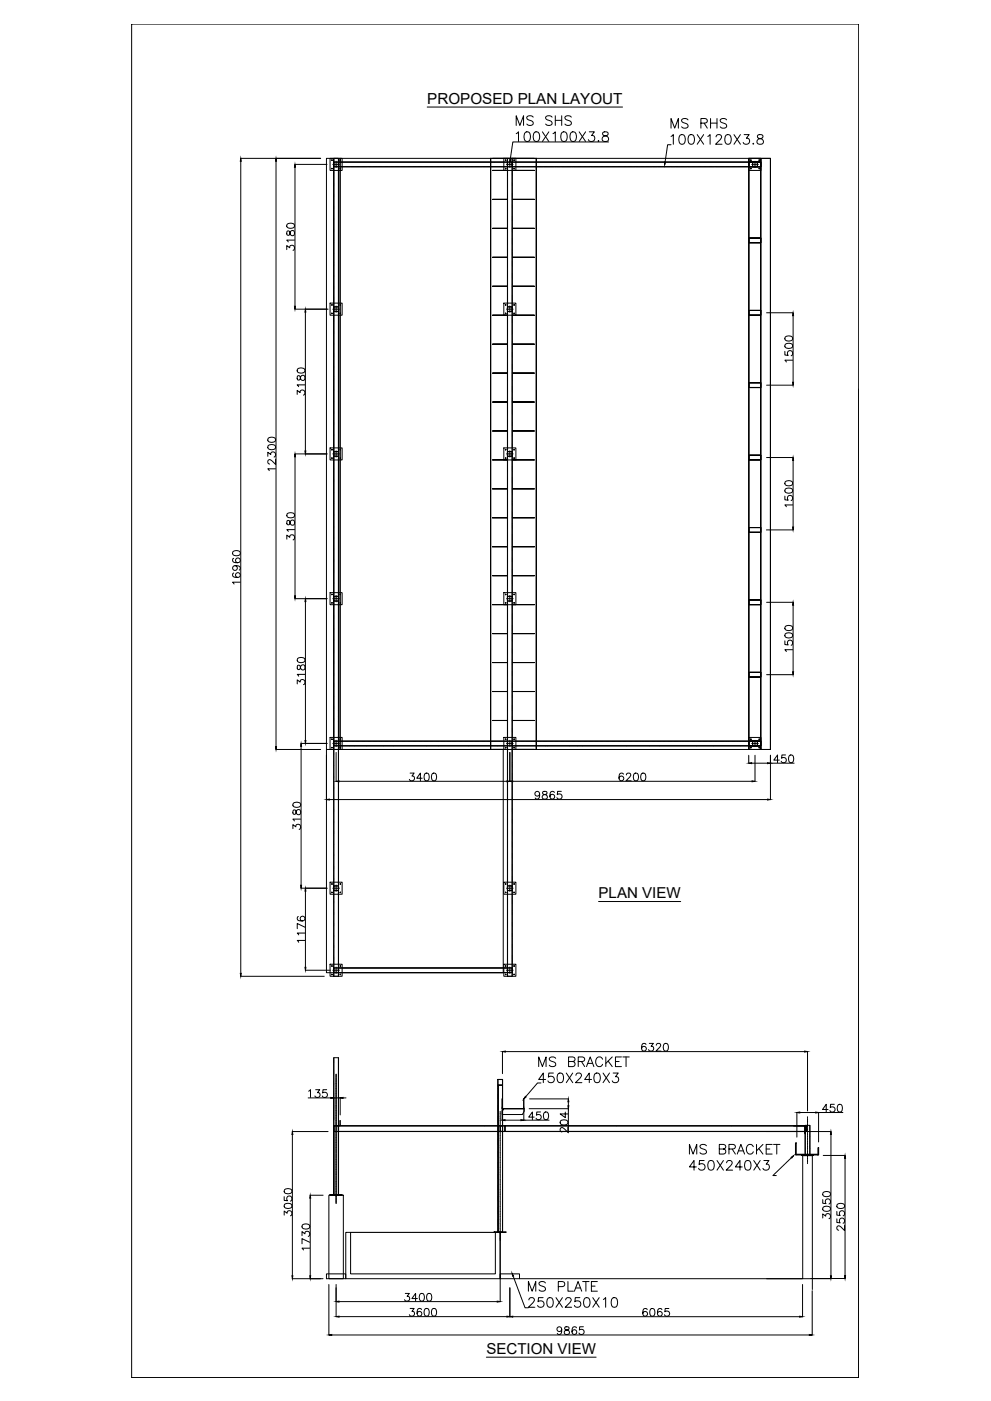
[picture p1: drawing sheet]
<svg xmlns="http://www.w3.org/2000/svg" width="420mm" height="594mm" viewBox="0 0 420 594" stroke-linecap="round" stroke-linejoin="round" font-family="sans-serif">
<defs><g id="words">
<text font-size="6.5" x="181.1" y="44">PROPOSED PLAN LAYOUT</text>
<g font-size="6.4">
<text x="253.8" y="380.9">PLAN VIEW</text>
<text x="206.2" y="574.1">SECTION VIEW</text>
</g>
</g></defs>
<!-- layer: Bas -->
<path d="M138.4 67.2h188.3v250.6h-4.1v-250.6v250.6h-184.2zM138.4 317.8h75v94.7h-75zM139.4 506.8h6.2v35.4h-6.2zM220.3 542.2v-2h-8.2v2v-19.6h-2.1v17.6h-61.4v-17.6h-2v19.6v-2h-8.2v2h201.9v-52.2h4.1v56.8" fill="none" stroke="#000" stroke-width=".42"/>
<!-- layer: HIDDEN -->
<path d="M148.6 522.6h61.4" fill="none" stroke="#000" stroke-width=".42"/>
<!-- layer: border -->
<g fill="none" stroke="#000" stroke-width=".42">
<path d="M141.5 67.2h2v346.8h-2zM141.5 67.2v.2M141.5 67.6v.2M141.5 68v.2M141.5 68.3v.3M141.5 68.7v.3M141.5 69.1v.3M141.5 69.5v.3M141.5 69.9v.3M141.5 70.3v.2M141.5 70.7v.2M141.5 71.1v.2"/>
<path d="M141.5 71.5v.2M141.5 71.9v.2M141.5 72.2v.3M141.5 72.6v.3M141.5 73v.3M141.5 73.4v.3M141.5 73.8v.3M141.5 74.2v.3M141.5 74.6v.2M141.5 75v.2M141.5 75.4v.2M141.5 75.7v.3"/>
<path d="M141.5 76.1v.3M141.5 76.5v.3M141.5 76.9v.3M141.5 77.3v.3M141.5 77.7v.3M141.5 78.1v.2M141.5 78.5v.2M141.5 78.9v.2M141.5 79.3v.2M141.5 79.7v.2M143.5 67.2v.2M143.5 67.6v.2"/>
<path d="M143.5 68v.2M143.5 68.3v.3M143.5 68.7v.3M143.5 69.1v.3M143.5 69.5v.3M143.5 69.9v.3M143.5 70.3v.2M143.5 70.9v-.2h71.6l.1 .2M143.5 71.1v.2M143.5 71.5v.2M143.5 71.9v.2M143.5 72.2v.3"/>
<path d="M143.5 72.6v.3M143.5 73v.3M143.5 73.4v.3M143.5 73.8v.3M143.5 74.2v.3M143.5 74.6v.2M143.5 75v.2M143.5 75.4v.2M143.5 75.7v.3M143.5 76.1v.3M143.5 76.5v.3M143.5 76.9v.3"/>
<path d="M143.5 77.3v.3M143.5 77.7v.3M143.5 78.1v.2M143.5 78.5v.2M143.5 78.9v.2M143.5 79.3v.2M143.5 79.7v.2M143.5 68.7h71.6v2h-71.6zM143.5 68.8h71.6M215.1 67.2h2.1v346.8h-2.1zM215.2 67.2v.2M215.2 67.6v.2"/>
<path d="M215.2 68v.2M215.2 68.3v.3M215.2 68.7v.3M215.2 69.1v.3M215.2 69.5v.3M215.2 69.9v.3M215.2 70.3v.2M215.2 71.1v.2M215.2 71.5v.2M215.2 71.9v.2M215.2 72.2v.3M215.2 72.6v.3"/>
<path d="M215.2 73v.3M215.2 73.4v.3M215.2 73.8v.3M215.2 74.2v.3M215.2 74.6v.2M215.2 75v.2M215.2 75.4v.2M215.2 75.7v.3M215.2 76.1v.3M215.2 76.5v.3M215.2 76.9v.3M215.2 77.3v.3"/>
<path d="M215.2 77.7v.3M215.2 78.1v.2M215.2 78.5v.2M215.2 78.9v.2M215.2 79.3v.2M215.2 79.7v.2M217.1 67.2v.2M217.1 67.6v.2M217.1 68v.2M217.1 68.3v.3M217.1 68.7v.3M217.1 69.1v.3"/>
<path d="M217.1 69.5v.3M217.1 69.9v.3M217.1 70.3v.2M217.1 70.7v.2M217.1 71.1v.2M217.1 71.5v.2M217.1 71.9v.2M217.1 72.2v.3M217.1 72.6v.3M217.1 73v.3M217.1 73.4v.3M217.1 73.8v.3"/>
<path d="M217.1 74.2v.3M217.1 74.6v.2M217.1 75v.2M217.1 75.4v.2M217.1 75.7v.3M217.1 76.1v.3M217.1 76.5v.3M217.1 76.9v.3M217.1 77.3v.3M217.1 77.7v.3M217.1 78.1v.2M217.1 78.5v.2"/>
<path d="M217.1 78.9v.2M217.1 79.3v.2M217.1 79.7v.2M217.2 68.7h105.3v2h-105.3zM217.2 68.8h105.3M217.2 70.7h105.3M317.6 68.7h5v2h-5zM322.5 68.7l.1 2zM141.5 80v.3M141.5 80.4v.3M141.5 80.8v.3M141.5 81.2v.3"/>
<path d="M141.5 81.6v.3M141.5 82v.2M141.5 82.4v.2M141.5 82.8v.2M141.5 83.2v.2M141.5 83.5v.3M141.5 83.9v.3M141.5 84.3v.3M141.5 84.7v.3M141.5 85.1v.3M141.5 85.5v.3M141.5 85.9v.2"/>
<path d="M141.5 86.3v.2M141.5 86.7v.2M141.5 87v.3M141.5 87.4v.3M141.5 87.8v.3M141.5 88.2v.3M141.5 88.6v.3M141.5 89v.3M141.5 89.4v.3M141.5 89.8v.2M141.5 90.2v.2M141.5 90.6v.2"/>
<path d="M141.5 91v.2M141.5 91.3v.3M141.5 91.7v.3M141.5 92.1v.3M141.5 92.5v.3M141.5 92.9v.3M141.5 93.3v.2M141.5 93.7v.2M141.5 94.1v.2M141.5 94.5v.2M141.5 94.8v.3M141.5 95.2v.3"/>
<path d="M141.5 95.6v.3M141.5 96v.3M141.5 96.4v.3M141.5 96.8v.3M141.5 97.2v.3M141.5 97.6v.2M141.5 98v.2M141.5 98.4v.2M141.5 98.7v.3M141.5 99.1v.3M141.5 99.5v.3M141.5 99.9v.3"/>
<path d="M143.5 80v.3M143.5 80.4v.3M143.5 80.8v.3M143.5 81.2v.3M143.5 81.6v.3M143.5 82v.2M143.5 82.4v.2M143.5 82.8v.2M143.5 83.2v.2M143.5 83.5v.3M143.5 83.9v.3M143.5 84.3v.3"/>
<path d="M143.5 84.7v.3M143.5 85.1v.3M143.5 85.5v.3M143.5 85.9v.2M143.5 86.3v.2M143.5 86.7v.2M143.5 87v.3M143.5 87.4v.3M143.5 87.8v.3M143.5 88.2v.3M143.5 88.6v.3M143.5 89v.3"/>
<path d="M143.5 89.4v.3M143.5 89.8v.2M143.5 90.2v.2M143.5 90.6v.2M143.5 91v.2M143.5 91.3v.3M143.5 91.7v.3M143.5 92.1v.3M143.5 92.5v.3M143.5 92.9v.3M143.5 93.3v.2M143.5 93.7v.2"/>
<path d="M143.5 94.1v.2M143.5 94.5v.2M143.5 94.8v.3M143.5 95.2v.3M143.5 95.6v.3M143.5 96v.3M143.5 96.4v.3M143.5 96.8v.3M143.5 97.2v.3M143.5 97.6v.2M143.5 98v.2M143.5 98.4v.2"/>
<path d="M143.5 98.7v.3M143.5 99.1v.3M143.5 99.5v.3M143.5 99.9v.3M215.2 80v.3M215.2 80.4v.3M215.2 80.8v.3M215.2 81.2v.3M215.2 81.6v.3M215.2 82v.2M215.2 82.4v.2M215.2 82.8v.2"/>
<path d="M215.2 83.2v.2M215.2 83.5v.3M215.2 83.9v.3M215.2 84.3v.3M215.2 84.7v.3M215.2 85.1v.3M215.2 85.5v.3M215.2 85.9v.2M215.2 86.3v.2M215.2 86.7v.2M215.2 87v.3M215.2 87.4v.3"/>
<path d="M215.2 87.8v.3M215.2 88.2v.3M215.2 88.6v.3M215.2 89v.3M215.2 89.4v.3M215.2 89.8v.2M215.2 90.2v.2M215.2 90.6v.2M215.2 91v.2M215.2 91.3v.3M215.2 91.7v.3M215.2 92.1v.3"/>
<path d="M215.2 92.5v.3M215.2 92.9v.3M215.2 93.3v.2M215.2 93.7v.2M215.2 94.1v.2M215.2 94.5v.2M215.2 94.8v.3M215.2 95.2v.3M215.2 95.6v.3M215.2 96v.3M215.2 96.4v.3M215.2 96.8v.3"/>
<path d="M215.2 97.2v.3M215.2 97.6v.2M215.2 98v.2M215.2 98.4v.2M215.2 98.7v.3M215.2 99.1v.3M215.2 99.5v.3M215.2 99.9v.3M217.1 80v.3M217.1 80.4v.3M217.1 80.8v.3M217.1 81.2v.3"/>
<path d="M217.1 81.6v.3M217.1 82v.2M217.1 82.4v.2M217.1 82.8v.2M217.1 83.2v.2M217.1 83.5v.3M217.1 83.9v.3M217.1 84.3v.3M217.1 84.7v.3M217.1 85.1v.3M217.1 85.5v.3M217.1 85.9v.2"/>
<path d="M217.1 86.3v.2M217.1 86.7v.2M217.1 87v.3M217.1 87.4v.3M217.1 87.8v.3M217.1 88.2v.3M217.1 88.6v.3M217.1 89v.3M217.1 89.4v.3M217.1 89.8v.2M217.1 90.2v.2M217.1 90.6v.2"/>
<path d="M217.1 91v.2M217.1 91.3v.3M217.1 91.7v.3M217.1 92.1v.3M217.1 92.5v.3M217.1 92.9v.3M217.1 93.3v.2M217.1 93.7v.2M217.1 94.1v.2M217.1 94.5v.2M217.1 94.8v.3M217.1 95.2v.3"/>
<path d="M217.1 95.6v.3M217.1 96v.3M217.1 96.4v.3M217.1 96.8v.3M217.1 97.2v.3M217.1 97.6v.2M217.1 98v.2M217.1 98.4v.2M217.1 98.7v.3M217.1 99.1v.3M217.1 99.5v.3M217.1 99.9v.3"/>
<path d="M141.5 100.3v.3M141.5 100.7v.3M141.5 101.1v.2M141.5 101.5v.2M141.5 101.9v.2M141.5 102.3v.2M141.5 102.6v.3M141.5 103v.3M141.5 103.4v.3M141.5 103.8v.3M141.5 104.2v.3M141.5 104.6v.2"/>
<path d="M141.5 105v.2M141.5 105.4v.2M141.5 105.8v.2M141.5 106.2v.2M141.5 106.5v.3M141.5 106.9v.3M141.5 107.3v.3M141.5 107.7v.3M141.5 108.1v.3M141.5 108.5v.3M141.5 108.9v.2M141.5 109.3v.2"/>
<path d="M141.5 109.7v.2M141.5 110v.3M141.5 110.4v.3M141.5 110.8v.3M141.5 111.2v.3M141.5 111.6v.3M141.5 112v.3M141.5 112.4v.2M141.5 112.8v.2M141.5 113.2v.2M141.5 113.6v.2M141.5 114v.2"/>
<path d="M141.5 114.3v.3M141.5 114.7v.3M141.5 115.1v.3M141.5 115.5v.3M141.5 115.9v.3M141.5 116.3v.2M141.5 116.7v.2M141.5 117.1v.2M141.5 117.5v.2M141.5 117.8v.3M141.5 118.2v.3M141.5 118.6v.3"/>
<path d="M141.5 119v.3M141.5 119.4v.3M141.5 119.8v.3M143.5 100.3v.3M143.5 100.7v.3M143.5 101.1v.2M143.5 101.5v.2M143.5 101.9v.2M143.5 102.3v.2M143.5 102.6v.3M143.5 103v.3M143.5 103.4v.3"/>
<path d="M143.5 103.8v.3M143.5 104.2v.3M143.5 104.6v.2M143.5 105v.2M143.5 105.4v.2M143.5 105.8v.2M143.5 106.2v.2M143.5 106.5v.3M143.5 106.9v.3M143.5 107.3v.3M143.5 107.7v.3M143.5 108.1v.3"/>
<path d="M143.5 108.5v.3M143.5 108.9v.2M143.5 109.3v.2M143.5 109.7v.2M143.5 110v.3M143.5 110.4v.3M143.5 110.8v.3M143.5 111.2v.3M143.5 111.6v.3M143.5 112v.3M143.5 112.4v.2M143.5 112.8v.2"/>
<path d="M143.5 113.2v.2M143.5 113.6v.2M143.5 114v.2M143.5 114.3v.3M143.5 114.7v.3M143.5 115.1v.3M143.5 115.5v.3M143.5 115.9v.3M143.5 116.3v.2M143.5 116.7v.2M143.5 117.1v.2M143.5 117.5v.2"/>
<path d="M143.5 117.8v.3M143.5 118.2v.3M143.5 118.6v.3M143.5 119v.3M143.5 119.4v.3M143.5 119.8v.3M215.2 100.3v.3M215.2 100.7v.3M215.2 101.1v.2M215.2 101.5v.2M215.2 101.9v.2M215.2 102.3v.2"/>
<path d="M215.2 102.6v.3M215.2 103v.3M215.2 103.4v.3M215.2 103.8v.3M215.2 104.2v.3M215.2 104.6v.2M215.2 105v.2M215.2 105.4v.2M215.2 105.8v.2M215.2 106.2v.2M215.2 106.5v.3M215.2 106.9v.3"/>
<path d="M215.2 107.3v.3M215.2 107.7v.3M215.2 108.1v.3M215.2 108.5v.3M215.2 108.9v.2M215.2 109.3v.2M215.2 109.7v.2M215.2 110v.3M215.2 110.4v.3M215.2 110.8v.3M215.2 111.2v.3M215.2 111.6v.3"/>
<path d="M215.2 112v.3M215.2 112.4v.2M215.2 112.8v.2M215.2 113.2v.2M215.2 113.6v.2M215.2 114v.2M215.2 114.3v.3M215.2 114.7v.3M215.2 115.1v.3M215.2 115.5v.3M215.2 115.9v.3M215.2 116.3v.2"/>
<path d="M215.2 116.7v.2M215.2 117.1v.2M215.2 117.5v.2M215.2 117.8v.3M215.2 118.2v.3M215.2 118.6v.3M215.2 119v.3M215.2 119.4v.3M215.2 119.8v.3M217.1 100.3v.3M217.1 100.7v.3M217.1 101.1v.2"/>
<path d="M217.1 101.5v.2M217.1 101.9v.2M217.1 102.3v.2M217.1 102.6v.3M217.1 103v.3M217.1 103.4v.3M217.1 103.8v.3M217.1 104.2v.3M217.1 104.6v.2M217.1 105v.2M217.1 105.4v.2M217.1 105.8v.2"/>
<path d="M217.1 106.2v.2M217.1 106.5v.3M217.1 106.9v.3M217.1 107.3v.3M217.1 107.7v.3M217.1 108.1v.3M217.1 108.5v.3M217.1 108.9v.2M217.1 109.3v.2M217.1 109.7v.2M217.1 110v.3M217.1 110.4v.3"/>
<path d="M217.1 110.8v.3M217.1 111.2v.3M217.1 111.6v.3M217.1 112v.3M217.1 112.4v.2M217.1 112.8v.2M217.1 113.2v.2M217.1 113.6v.2M217.1 114v.2M217.1 114.3v.3M217.1 114.7v.3M217.1 115.1v.3"/>
<path d="M217.1 115.5v.3M217.1 115.9v.3M217.1 116.3v.2M217.1 116.7v.2M217.1 117.1v.2M217.1 117.5v.2M217.1 117.8v.3M217.1 118.2v.3M217.1 118.6v.3M217.1 119v.3M217.1 119.4v.3M217.1 119.8v.3"/>
<path d="M317.6 100.9h5v2.1h-5zM322.5 100.9l.1 2.1zM141.5 120.2v.2M141.5 120.6v.2M141.5 121v.2M141.5 121.3v.3M141.5 121.7v.3M141.5 122.1v.3M141.5 122.5v.3M141.5 122.9v.3M141.5 123.3v.3M141.5 123.7v.3"/>
<path d="M141.5 124.1v.2M141.5 124.5v.2M141.5 124.9v.2M141.5 125.3v.2M141.5 125.6v.3M141.5 126v.3M141.5 126.4v.3M141.5 126.8v.3M141.5 127.2v.3M141.5 127.6v.2M141.5 128v.2M141.5 128.4v.2"/>
<path d="M141.5 128.8v.2M141.5 129.1v.3M141.5 129.5v.3M141.5 129.9v.3M141.5 130.3v.3M141.5 130.7v.3M141.5 131.1v.3M141.5 131.5v.3M141.5 131.9v.2M141.5 132.3v.2M141.5 132.7v.2M141.5 133v.3"/>
<path d="M141.5 133.4v.3M141.5 133.8v.3M141.5 134.2v.3M141.5 134.6v.3M141.5 135v.3M141.5 135.4v.2M141.5 135.8v.2M141.5 136.2v.2M141.5 136.6v.2M141.5 136.9v.3M141.5 137.3v.3M141.5 137.7v.3"/>
<path d="M141.5 138.1v.3M141.5 138.5v.3M141.5 138.9v.2M141.5 139.3v.2M141.5 139.7v.2M143.5 120.2v.2M143.5 120.6v.2M143.5 121v.2M143.5 121.3v.3M143.5 121.7v.3M143.5 122.1v.3M143.5 122.5v.3"/>
<path d="M143.5 122.9v.3M143.5 123.3v.3M143.5 123.7v.3M143.5 124.1v.2M143.5 124.5v.2M143.5 124.9v.2M143.5 125.3v.2M143.5 125.6v.3M143.5 126v.3M143.5 126.4v.3M143.5 126.8v.3M143.5 127.2v.3"/>
<path d="M143.5 127.6v.2M143.5 128v.2M143.5 128.4v.2M143.5 128.8v.2M143.5 129.1v.3M143.5 129.5v.3M143.5 129.9v.3M143.5 130.3v.3M143.5 130.7v.3M143.5 131.1v.3M143.5 131.5v.3M143.5 131.9v.2"/>
<path d="M143.5 132.3v.2M143.5 132.7v.2M143.5 133v.3M143.5 133.4v.3M143.5 133.8v.3M143.5 134.2v.3M143.5 134.6v.3M143.5 135v.3M143.5 135.4v.2M143.5 135.8v.2M143.5 136.2v.2M143.5 136.6v.2"/>
<path d="M143.5 136.9v.3M143.5 137.3v.3M143.5 137.7v.3M143.5 138.1v.3M143.5 138.5v.3M143.5 138.9v.2M143.5 139.3v.2M143.5 139.7v.2M215.2 120.2v.2M215.2 120.6v.2M215.2 121v.2M215.2 121.3v.3"/>
<path d="M215.2 121.7v.3M215.2 122.1v.3M215.2 122.5v.3M215.2 122.9v.3M215.2 123.3v.3M215.2 123.7v.3M215.2 124.1v.2M215.2 124.5v.2M215.2 124.9v.2M215.2 125.3v.2M215.2 125.6v.3M215.2 126v.3"/>
<path d="M215.2 126.4v.3M215.2 126.8v.3M215.2 127.2v.3M215.2 127.6v.2M215.2 128v.2M215.2 128.4v.2M215.2 128.8v.2M215.2 129.1v.3M215.2 129.5v.3M215.2 129.9v.3M215.2 130.3v.3M215.2 130.7v.3"/>
<path d="M215.2 131.1v.3M215.2 131.5v.3M215.2 131.9v.2M215.2 132.3v.2M215.2 132.7v.2M215.2 133v.3M215.2 133.4v.3M215.2 133.8v.3M215.2 134.2v.3M215.2 134.6v.3M215.2 135v.3M215.2 135.4v.2"/>
<path d="M215.2 135.8v.2M215.2 136.2v.2M215.2 136.6v.2M215.2 136.9v.3M215.2 137.3v.3M215.2 137.7v.3M215.2 138.1v.3M215.2 138.5v.3M215.2 138.9v.2M215.2 139.3v.2M215.2 139.7v.2M217.1 120.2v.2"/>
<path d="M217.1 120.6v.2M217.1 121v.2M217.1 121.3v.3M217.1 121.7v.3M217.1 122.1v.3M217.1 122.5v.3M217.1 122.9v.3M217.1 123.3v.3M217.1 123.7v.3M217.1 124.1v.2M217.1 124.5v.2M217.1 124.9v.2"/>
<path d="M217.1 125.3v.2M217.1 125.6v.3M217.1 126v.3M217.1 126.4v.3M217.1 126.8v.3M217.1 127.2v.3M217.1 127.6v.2M217.1 128v.2M217.1 128.4v.2M217.1 128.8v.2M217.1 129.1v.3M217.1 129.5v.3"/>
<path d="M217.1 129.9v.3M217.1 130.3v.3M217.1 130.7v.3M217.1 131.1v.3M217.1 131.5v.3M217.1 131.9v.2M217.1 132.3v.2M217.1 132.7v.2M217.1 133v.3M217.1 133.4v.3M217.1 133.8v.3M217.1 134.2v.3"/>
<path d="M217.1 134.6v.3M217.1 135v.3M217.1 135.4v.2M217.1 135.8v.2M217.1 136.2v.2M217.1 136.6v.2M217.1 136.9v.3M217.1 137.3v.3M217.1 137.7v.3M217.1 138.1v.3M217.1 138.5v.3M217.1 138.9v.2"/>
<path d="M217.1 139.3v.2M217.1 139.7v.2M317.6 131.6h5v2.1h-5zM322.5 131.6l.1 2.1zM141.5 140.1v.2M141.5 140.5v.2M141.5 140.8v.3M141.5 141.2v.3M141.5 141.6v.3M141.5 142v.3M141.5 142.4v.3M141.5 142.8v.3"/>
<path d="M141.5 143.2v.2M141.5 143.6v.2M141.5 144v.2M141.5 144.4v.2M141.5 144.7v.3M141.5 145.1v.3M141.5 145.5v.3M141.5 145.9v.3M141.5 146.3v.3M141.5 146.7v.2M141.5 147.1v.2M141.5 147.5v.2"/>
<path d="M141.5 147.9v.2M141.5 148.3v.2M141.5 148.6v.3M141.5 149v.3M141.5 149.4v.3M141.5 149.8v.3M141.5 150.2v.3M141.5 150.6v.2M141.5 151v.2M141.5 151.4v.2M141.5 151.8v.2M141.5 152.1v.3"/>
<path d="M141.5 152.5v.3M141.5 152.9v.3M141.5 153.3v.3M141.5 153.7v.3M141.5 154.1v.3M141.5 154.5v.2M141.5 154.9v.2M141.5 155.3v.2M141.5 155.7v.2M141.5 156v.3M141.5 156.4v.3M141.5 156.8v.3"/>
<path d="M141.5 157.2v.3M141.5 157.6v.3M141.5 158v.3M141.5 158.4v.2M141.5 158.8v.2M141.5 159.2v.2M141.5 159.6v.2M141.5 159.9v.3M143.5 140.1v.2M143.5 140.5v.2M143.5 140.8v.3M143.5 141.2v.3"/>
<path d="M143.5 141.6v.3M143.5 142v.3M143.5 142.4v.3M143.5 142.8v.3M143.5 143.2v.2M143.5 143.6v.2M143.5 144v.2M143.5 144.4v.2M143.5 144.7v.3M143.5 145.1v.3M143.5 145.5v.3M143.5 145.9v.3"/>
<path d="M143.5 146.3v.3M143.5 146.7v.2M143.5 147.1v.2M143.5 147.5v.2M143.5 147.9v.2M143.5 148.3v.2M143.5 148.6v.3M143.5 149v.3M143.5 149.4v.3M143.5 149.8v.3M143.5 150.2v.3M143.5 150.6v.2"/>
<path d="M143.5 151v.2M143.5 151.4v.2M143.5 151.8v.2M143.5 152.1v.3M143.5 152.5v.3M143.5 152.9v.3M143.5 153.3v.3M143.5 153.7v.3M143.5 154.1v.3M143.5 154.5v.2M143.5 154.9v.2M143.5 155.3v.2"/>
<path d="M143.5 155.7v.2M143.5 156v.3M143.5 156.4v.3M143.5 156.8v.3M143.5 157.2v.3M143.5 157.6v.3M143.5 158v.3M143.5 158.4v.2M143.5 158.8v.2M143.5 159.2v.2M143.5 159.6v.2M143.5 159.9v.3"/>
<path d="M215.2 140.1v.2M215.2 140.5v.2M215.2 140.8v.3M215.2 141.2v.3M215.2 141.6v.3M215.2 142v.3M215.2 142.4v.3M215.2 142.8v.3M215.2 143.2v.2M215.2 143.6v.2M215.2 144v.2M215.2 144.4v.2"/>
<path d="M215.2 144.7v.3M215.2 145.1v.3M215.2 145.5v.3M215.2 145.9v.3M215.2 146.3v.3M215.2 146.7v.2M215.2 147.1v.2M215.2 147.5v.2M215.2 147.9v.2M215.2 148.3v.2M215.2 148.6v.3M215.2 149v.3"/>
<path d="M215.2 149.4v.3M215.2 149.8v.3M215.2 150.2v.3M215.2 150.6v.2M215.2 151v.2M215.2 151.4v.2M215.2 151.8v.2M215.2 152.1v.3M215.2 152.5v.3M215.2 152.9v.3M215.2 153.3v.3M215.2 153.7v.3"/>
<path d="M215.2 154.1v.3M215.2 154.5v.2M215.2 154.9v.2M215.2 155.3v.2M215.2 155.7v.2M215.2 156v.3M215.2 156.4v.3M215.2 156.8v.3M215.2 157.2v.3M215.2 157.6v.3M215.2 158v.3M215.2 158.4v.2"/>
<path d="M215.2 158.8v.2M215.2 159.2v.2M215.2 159.6v.2M215.2 159.9v.3M217.1 140.1v.2M217.1 140.5v.2M217.1 140.8v.3M217.1 141.2v.3M217.1 141.6v.3M217.1 142v.3M217.1 142.4v.3M217.1 142.8v.3"/>
<path d="M217.1 143.2v.2M217.1 143.6v.2M217.1 144v.2M217.1 144.4v.2M217.1 144.7v.3M217.1 145.1v.3M217.1 145.5v.3M217.1 145.9v.3M217.1 146.3v.3M217.1 146.7v.2M217.1 147.1v.2M217.1 147.5v.2"/>
<path d="M217.1 147.9v.2M217.1 148.3v.2M217.1 148.6v.3M217.1 149v.3M217.1 149.4v.3M217.1 149.8v.3M217.1 150.2v.3M217.1 150.6v.2M217.1 151v.2M217.1 151.4v.2M217.1 151.8v.2M217.1 152.1v.3"/>
<path d="M217.1 152.5v.3M217.1 152.9v.3M217.1 153.3v.3M217.1 153.7v.3M217.1 154.1v.3M217.1 154.5v.2M217.1 154.9v.2M217.1 155.3v.2M217.1 155.7v.2M217.1 156v.3M217.1 156.4v.3M217.1 156.8v.3"/>
<path d="M217.1 157.2v.3M217.1 157.6v.3M217.1 158v.3M217.1 158.4v.2M217.1 158.8v.2M217.1 159.2v.2M217.1 159.6v.2M217.1 159.9v.3M141.5 160.3v.3M141.5 160.7v.3M141.5 161.1v.3M141.5 161.5v.3"/>
<path d="M141.5 161.9v.2M141.5 162.3v.2M141.5 162.7v.2M141.5 163.1v.2M141.5 163.4v.3M141.5 163.8v.3M141.5 164.2v.3M141.5 164.6v.3M141.5 165v.3M141.5 165.4v.3M141.5 165.8v.3M141.5 166.2v.2"/>
<path d="M141.5 166.6v.2M141.5 167v.2M141.5 167.4v.2M141.5 167.7v.3M141.5 168.1v.3M141.5 168.5v.3M141.5 168.9v.3M141.5 169.3v.3M141.5 169.7v.2M141.5 170.1v.2M141.5 170.5v.2M141.5 170.9v.2"/>
<path d="M141.5 171.2v.3M141.5 171.6v.3M141.5 172v.3M141.5 172.4v.3M141.5 172.8v.3M141.5 173.2v.3M141.5 173.6v.2M141.5 174v.2M141.5 174.4v.2M141.5 174.8v.2M141.5 175.1v.3M141.5 175.5v.3"/>
<path d="M141.5 175.9v.3M141.5 176.3v.3M141.5 176.7v.3M141.5 177.1v.3M141.5 177.5v.2M141.5 177.9v.2M141.5 178.3v.2M141.5 178.7v.2M141.5 179v.3M141.5 179.4v.3M141.5 179.8v.3M143.5 160.3v.3"/>
<path d="M143.5 160.7v.3M143.5 161.1v.3M143.5 161.5v.3M143.5 161.9v.2M143.5 162.3v.2M143.5 162.7v.2M143.5 163.1v.2M143.5 163.4v.3M143.5 163.8v.3M143.5 164.2v.3M143.5 164.6v.3M143.5 165v.3"/>
<path d="M143.5 165.4v.3M143.5 165.8v.3M143.5 166.2v.2M143.5 166.6v.2M143.5 167v.2M143.5 167.4v.2M143.5 167.7v.3M143.5 168.1v.3M143.5 168.5v.3M143.5 168.9v.3M143.5 169.3v.3M143.5 169.7v.2"/>
<path d="M143.5 170.1v.2M143.5 170.5v.2M143.5 170.9v.2M143.5 171.2v.3M143.5 171.6v.3M143.5 172v.3M143.5 172.4v.3M143.5 172.8v.3M143.5 173.2v.3M143.5 173.6v.2M143.5 174v.2M143.5 174.4v.2"/>
<path d="M143.5 174.8v.2M143.5 175.1v.3M143.5 175.5v.3M143.5 175.9v.3M143.5 176.3v.3M143.5 176.7v.3M143.5 177.1v.3M143.5 177.5v.2M143.5 177.9v.2M143.5 178.3v.2M143.5 178.7v.2M143.5 179v.3"/>
<path d="M143.5 179.4v.3M143.5 179.8v.3M215.2 160.3v.3M215.2 160.7v.3M215.2 161.1v.3M215.2 161.5v.3M215.2 161.9v.2M215.2 162.3v.2M215.2 162.7v.2M215.2 163.1v.2M215.2 163.4v.3M215.2 163.8v.3"/>
<path d="M215.2 164.2v.3M215.2 164.6v.3M215.2 165v.3M215.2 165.4v.3M215.2 165.8v.3M215.2 166.2v.2M215.2 166.6v.2M215.2 167v.2M215.2 167.4v.2M215.2 167.7v.3M215.2 168.1v.3M215.2 168.5v.3"/>
<path d="M215.2 168.9v.3M215.2 169.3v.3M215.2 169.7v.2M215.2 170.1v.2M215.2 170.5v.2M215.2 170.9v.2M215.2 171.2v.3M215.2 171.6v.3M215.2 172v.3M215.2 172.4v.3M215.2 172.8v.3M215.2 173.2v.3"/>
<path d="M215.2 173.6v.2M215.2 174v.2M215.2 174.4v.2M215.2 174.8v.2M215.2 175.1v.3M215.2 175.5v.3M215.2 175.9v.3M215.2 176.3v.3M215.2 176.7v.3M215.2 177.1v.3M215.2 177.5v.2M215.2 177.9v.2"/>
<path d="M215.2 178.3v.2M215.2 178.7v.2M215.2 179v.3M215.2 179.4v.3M215.2 179.8v.3M217.1 160.3v.3M217.1 160.7v.3M217.1 161.1v.3M217.1 161.5v.3M217.1 161.9v.2M217.1 162.3v.2M217.1 162.7v.2"/>
<path d="M217.1 163.1v.2M217.1 163.4v.3M217.1 163.8v.3M217.1 164.2v.3M217.1 164.6v.3M217.1 165v.3M217.1 165.4v.3M217.1 165.8v.3M217.1 166.2v.2M217.1 166.6v.2M217.1 167v.2M217.1 167.4v.2"/>
<path d="M217.1 167.7v.3M217.1 168.1v.3M217.1 168.5v.3M217.1 168.9v.3M217.1 169.3v.3M217.1 169.7v.2M217.1 170.1v.2M217.1 170.5v.2M217.1 170.9v.2M217.1 171.2v.3M217.1 171.6v.3M217.1 172v.3"/>
<path d="M217.1 172.4v.3M217.1 172.8v.3M217.1 173.2v.3M217.1 173.6v.2M217.1 174v.2M217.1 174.4v.2M217.1 174.8v.2M217.1 175.1v.3M217.1 175.5v.3M217.1 175.9v.3M217.1 176.3v.3M217.1 176.7v.3"/>
<path d="M217.1 177.1v.3M217.1 177.5v.2M217.1 177.9v.2M217.1 178.3v.2M217.1 178.7v.2M217.1 179v.3M217.1 179.4v.3M217.1 179.8v.3M317.6 162.3h5v2h-5zM322.5 162.3l.1 2zM141.5 180.2v.3M141.5 180.6v.3"/>
<path d="M141.5 181v.3M141.5 181.4v.2M141.5 181.8v.2M141.5 182.2v.2M141.5 182.6v.2M141.5 182.9v.3M141.5 183.3v.3M141.5 183.7v.3M141.5 184.1v.3M141.5 184.5v.3M141.5 184.9v.2M141.5 185.3v.2"/>
<path d="M141.5 185.7v.2M141.5 186.1v.2M141.5 186.4v.3M141.5 186.8v.3M141.5 187.2v.3M141.5 187.6v.3M141.5 188v.3M141.5 188.4v.3M141.5 188.8v.3M141.5 189.2v.2M141.5 189.6v.2M141.5 190v.2"/>
<path d="M141.5 190.4v.2M141.5 190.7v.3M141.5 191.1v.3M141.5 191.5v.3M141.5 191.9v.3M141.5 192.3v.3M141.5 192.7v.2M141.5 193.1v.2M141.5 193.5v.2M141.5 193.9v.2M141.5 194.2v.3M141.5 194.6v.3"/>
<path d="M141.5 195v.3M141.5 195.4v.3M141.5 195.8v.3M141.5 196.2v.3M141.5 196.6v.2M141.5 197v.2M141.5 197.4v.2M141.5 197.7v.3M141.5 198.1v.3M141.5 198.5v.3M141.5 198.9v.3M141.5 199.3v.3"/>
<path d="M141.5 199.7v.3M143.5 180.2v.3M143.5 180.6v.3M143.5 181v.3M143.5 181.4v.2M143.5 181.8v.2M143.5 182.2v.2M143.5 182.6v.2M143.5 182.9v.3M143.5 183.3v.3M143.5 183.7v.3M143.5 184.1v.3"/>
<path d="M143.5 184.5v.3M143.5 184.9v.2M143.5 185.3v.2M143.5 185.7v.2M143.5 186.1v.2M143.5 186.4v.3M143.5 186.8v.3M143.5 187.2v.3M143.5 187.6v.3M143.5 188v.3M143.5 188.4v.3M143.5 188.8v.3"/>
<path d="M143.5 189.2v.2M143.5 189.6v.2M143.5 190v.2M143.5 190.4v.2M143.5 190.7v.3M143.5 191.1v.3M143.5 191.5v.3M143.5 191.9v.3M143.5 192.3v.3M143.5 192.7v.2M143.5 193.1v.2M143.5 193.5v.2"/>
<path d="M143.5 193.9v.2M143.5 194.2v.3M143.5 194.6v.3M143.5 195v.3M143.5 195.4v.3M143.5 195.8v.3M143.5 196.2v.3M143.5 196.6v.2M143.5 197v.2M143.5 197.4v.2M143.5 197.7v.3M143.5 198.1v.3"/>
<path d="M143.5 198.5v.3M143.5 198.9v.3M143.5 199.3v.3M143.5 199.7v.3M215.2 180.2v.3M215.2 180.6v.3M215.2 181v.3M215.2 181.4v.2M215.2 181.8v.2M215.2 182.2v.2M215.2 182.6v.2M215.2 182.9v.3"/>
<path d="M215.2 183.3v.3M215.2 183.7v.3M215.2 184.1v.3M215.2 184.5v.3M215.2 184.9v.2M215.2 185.3v.2M215.2 185.7v.2M215.2 186.1v.2M215.2 186.4v.3M215.2 186.8v.3M215.2 187.2v.3M215.2 187.6v.3"/>
<path d="M215.2 188v.3M215.2 188.4v.3M215.2 188.8v.3M215.2 189.2v.2M215.2 189.6v.2M215.2 190v.2M215.2 190.4v.2M215.2 190.7v.3M215.2 191.1v.3M215.2 191.5v.3M215.2 191.9v.3M215.2 192.3v.3"/>
<path d="M215.2 192.7v.2M215.2 193.1v.2M215.2 193.5v.2M215.2 193.9v.2M215.2 194.2v.3M215.2 194.6v.3M215.2 195v.3M215.2 195.4v.3M215.2 195.8v.3M215.2 196.2v.3M215.2 196.6v.2M215.2 197v.2"/>
<path d="M215.2 197.4v.2M215.2 197.7v.3M215.2 198.1v.3M215.2 198.5v.3M215.2 198.9v.3M215.2 199.3v.3M215.2 199.7v.3M217.1 180.2v.3M217.1 180.6v.3M217.1 181v.3M217.1 181.4v.2M217.1 181.8v.2"/>
<path d="M217.1 182.2v.2M217.1 182.6v.2M217.1 182.9v.3M217.1 183.3v.3M217.1 183.7v.3M217.1 184.1v.3M217.1 184.5v.3M217.1 184.9v.2M217.1 185.3v.2M217.1 185.7v.2M217.1 186.1v.2M217.1 186.4v.3"/>
<path d="M217.1 186.8v.3M217.1 187.2v.3M217.1 187.6v.3M217.1 188v.3M217.1 188.4v.3M217.1 188.8v.3M217.1 189.2v.2M217.1 189.6v.2M217.1 190v.2M217.1 190.4v.2M217.1 190.7v.3M217.1 191.1v.3"/>
<path d="M217.1 191.5v.3M217.1 191.9v.3M217.1 192.3v.3M217.1 192.7v.2M217.1 193.1v.2M217.1 193.5v.2M217.1 193.9v.2M217.1 194.2v.3M217.1 194.6v.3M217.1 195v.3M217.1 195.4v.3M217.1 195.8v.3"/>
<path d="M217.1 196.2v.3M217.1 196.6v.2M217.1 197v.2M217.1 197.4v.2M217.1 197.7v.3M217.1 198.1v.3M217.1 198.5v.3M217.1 198.9v.3M217.1 199.3v.3M217.1 199.7v.3M317.6 193h5v2h-5zM322.5 193l.1 2z"/>
<path d="M141.5 200.1v.3M141.5 200.5v.2M141.5 200.9v.2M141.5 201.3v.2M141.5 201.7v.2M141.5 202v.3M141.5 202.4v.3M141.5 202.8v.3M141.5 203.2v.3M141.5 203.6v.3M141.5 204v.2M141.5 204.4v.2"/>
<path d="M141.5 204.8v.2M141.5 205.2v.2M141.5 205.5v.3M141.5 205.9v.3M141.5 206.3v.3M141.5 206.7v.3M141.5 207.1v.3M141.5 207.5v.3M141.5 207.9v.3M141.5 208.3v.2M141.5 208.7v.2M141.5 209.1v.2"/>
<path d="M141.5 209.4v.3M141.5 209.8v.3M141.5 210.2v.3M141.5 210.6v.3M141.5 211v.3M141.5 211.4v.3M141.5 211.8v.2M141.5 212.2v.2M141.5 212.6v.2M141.5 213v.2M141.5 213.3v.3M141.5 213.7v.3"/>
<path d="M141.5 214.1v.3M141.5 214.5v.3M141.5 214.9v.3M141.5 215.3v.3M141.5 215.7v.2M141.5 216.1v.2M141.5 216.5v.2M141.5 216.9v.2M141.5 217.2v.3M141.5 217.6v.3M141.5 218v.3M141.5 218.4v.3"/>
<path d="M141.5 218.8v.3M141.5 219.2v.3M141.5 219.6v.2M141.5 220v.2M143.5 200.1v.3M143.5 200.5v.2M143.5 200.9v.2M143.5 201.3v.2M143.5 201.7v.2M143.5 202v.3M143.5 202.4v.3M143.5 202.8v.3"/>
<path d="M143.5 203.2v.3M143.5 203.6v.3M143.5 204v.2M143.5 204.4v.2M143.5 204.8v.2M143.5 205.2v.2M143.5 205.5v.3M143.5 205.9v.3M143.5 206.3v.3M143.5 206.7v.3M143.5 207.1v.3M143.5 207.5v.3"/>
<path d="M143.5 207.9v.3M143.5 208.3v.2M143.5 208.7v.2M143.5 209.1v.2M143.5 209.4v.3M143.5 209.8v.3M143.5 210.2v.3M143.5 210.6v.3M143.5 211v.3M143.5 211.4v.3M143.5 211.8v.2M143.5 212.2v.2"/>
<path d="M143.5 212.6v.2M143.5 213v.2M143.5 213.3v.3M143.5 213.7v.3M143.5 214.1v.3M143.5 214.5v.3M143.5 214.9v.3M143.5 215.3v.3M143.5 215.7v.2M143.5 216.1v.2M143.5 216.5v.2M143.5 216.9v.2"/>
<path d="M143.5 217.2v.3M143.5 217.6v.3M143.5 218v.3M143.5 218.4v.3M143.5 218.8v.3M143.5 219.2v.3M143.5 219.6v.2M143.5 220v.2M215.2 200.1v.3M215.2 200.5v.2M215.2 200.9v.2M215.2 201.3v.2"/>
<path d="M215.2 201.7v.2M215.2 202v.3M215.2 202.4v.3M215.2 202.8v.3M215.2 203.2v.3M215.2 203.6v.3M215.2 204v.2M215.2 204.4v.2M215.2 204.8v.2M215.2 205.2v.2M215.2 205.5v.3M215.2 205.9v.3"/>
<path d="M215.2 206.3v.3M215.2 206.7v.3M215.2 207.1v.3M215.2 207.5v.3M215.2 207.9v.3M215.2 208.3v.2M215.2 208.7v.2M215.2 209.1v.2M215.2 209.4v.3M215.2 209.8v.3M215.2 210.2v.3M215.2 210.6v.3"/>
<path d="M215.2 211v.3M215.2 211.4v.3M215.2 211.8v.2M215.2 212.2v.2M215.2 212.6v.2M215.2 213v.2M215.2 213.3v.3M215.2 213.7v.3M215.2 214.1v.3M215.2 214.5v.3M215.2 214.9v.3M215.2 215.3v.3"/>
<path d="M215.2 215.7v.2M215.2 216.1v.2M215.2 216.5v.2M215.2 216.9v.2M215.2 217.2v.3M215.2 217.6v.3M215.2 218v.3M215.2 218.4v.3M215.2 218.8v.3M215.2 219.2v.3M215.2 219.6v.2M215.2 220v.2"/>
<path d="M217.1 200.1v.3M217.1 200.5v.2M217.1 200.9v.2M217.1 201.3v.2M217.1 201.7v.2M217.1 202v.3M217.1 202.4v.3M217.1 202.8v.3M217.1 203.2v.3M217.1 203.6v.3M217.1 204v.2M217.1 204.4v.2"/>
<path d="M217.1 204.8v.2M217.1 205.2v.2M217.1 205.5v.3M217.1 205.9v.3M217.1 206.3v.3M217.1 206.7v.3M217.1 207.1v.3M217.1 207.5v.3M217.1 207.9v.3M217.1 208.3v.2M217.1 208.7v.2M217.1 209.1v.2"/>
<path d="M217.1 209.4v.3M217.1 209.8v.3M217.1 210.2v.3M217.1 210.6v.3M217.1 211v.3M217.1 211.4v.3M217.1 211.8v.2M217.1 212.2v.2M217.1 212.6v.2M217.1 213v.2M217.1 213.3v.3M217.1 213.7v.3"/>
<path d="M217.1 214.1v.3M217.1 214.5v.3M217.1 214.9v.3M217.1 215.3v.3M217.1 215.7v.2M217.1 216.1v.2M217.1 216.5v.2M217.1 216.9v.2M217.1 217.2v.3M217.1 217.6v.3M217.1 218v.3M217.1 218.4v.3"/>
<path d="M217.1 218.8v.3M217.1 219.2v.3M217.1 219.6v.2M217.1 220v.2M141.5 220.4v.2M141.5 220.7v.3M141.5 221.1v.3M141.5 221.5v.3M141.5 221.9v.3M141.5 222.3v.3M141.5 222.7v.3M141.5 223.1v.3"/>
<path d="M141.5 223.5v.2M141.5 223.9v.2M141.5 224.3v.2M141.5 224.7v.2M141.5 225v.3M141.5 225.4v.3M141.5 225.8v.3M141.5 226.2v.3M141.5 226.6v.3M141.5 227v.2M141.5 227.4v.2M141.5 227.8v.2"/>
<path d="M141.5 228.2v.2M141.5 228.5v.3M141.5 228.9v.3M141.5 229.3v.3M141.5 229.7v.3M141.5 230.1v.3M141.5 230.5v.3M141.5 230.9v.3M141.5 231.3v.2M141.5 231.7v.2M141.5 232.1v.2M141.5 232.4v.3"/>
<path d="M141.5 232.8v.3M141.5 233.2v.3M141.5 233.6v.3M141.5 234v.3M141.5 234.4v.3M141.5 234.8v.2M141.5 235.2v.2M141.5 235.6v.2M141.5 236v.2M141.5 236.3v.3M141.5 236.7v.3M141.5 237.1v.3"/>
<path d="M141.5 237.5v.3M141.5 237.9v.3M141.5 238.3v.2M141.5 238.7v.2M141.5 239.1v.2M141.5 239.5v.2M141.5 239.9v.2M143.5 220.4v.2M143.5 220.7v.3M143.5 221.1v.3M143.5 221.5v.3M143.5 221.9v.3"/>
<path d="M143.5 222.3v.3M143.5 222.7v.3M143.5 223.1v.3M143.5 223.5v.2M143.5 223.9v.2M143.5 224.3v.2M143.5 224.7v.2M143.5 225v.3M143.5 225.4v.3M143.5 225.8v.3M143.5 226.2v.3M143.5 226.6v.3"/>
<path d="M143.5 227v.2M143.5 227.4v.2M143.5 227.8v.2M143.5 228.2v.2M143.5 228.5v.3M143.5 228.9v.3M143.5 229.3v.3M143.5 229.7v.3M143.5 230.1v.3M143.5 230.5v.3M143.5 230.9v.3M143.5 231.3v.2"/>
<path d="M143.5 231.7v.2M143.5 232.1v.2M143.5 232.4v.3M143.5 232.8v.3M143.5 233.2v.3M143.5 233.6v.3M143.5 234v.3M143.5 234.4v.3M143.5 234.8v.2M143.5 235.2v.2M143.5 235.6v.2M143.5 236v.2"/>
<path d="M143.5 236.3v.3M143.5 236.7v.3M143.5 237.1v.3M143.5 237.5v.3M143.5 237.9v.3M143.5 238.3v.2M143.5 238.7v.2M143.5 239.1v.2M143.5 239.5v.2M143.5 239.9v.2M215.2 220.4v.2M215.2 220.7v.3"/>
<path d="M215.2 221.1v.3M215.2 221.5v.3M215.2 221.9v.3M215.2 222.3v.3M215.2 222.7v.3M215.2 223.1v.3M215.2 223.5v.2M215.2 223.9v.2M215.2 224.3v.2M215.2 224.7v.2M215.2 225v.3M215.2 225.4v.3"/>
<path d="M215.2 225.8v.3M215.2 226.2v.3M215.2 226.6v.3M215.2 227v.2M215.2 227.4v.2M215.2 227.8v.2M215.2 228.2v.2M215.2 228.5v.3M215.2 228.9v.3M215.2 229.3v.3M215.2 229.7v.3M215.2 230.1v.3"/>
<path d="M215.2 230.5v.3M215.2 230.9v.3M215.2 231.3v.2M215.2 231.7v.2M215.2 232.1v.2M215.2 232.4v.3M215.2 232.8v.3M215.2 233.2v.3M215.2 233.6v.3M215.2 234v.3M215.2 234.4v.3M215.2 234.8v.2"/>
<path d="M215.2 235.2v.2M215.2 235.6v.2M215.2 236v.2M215.2 236.3v.3M215.2 236.7v.3M215.2 237.1v.3M215.2 237.5v.3M215.2 237.9v.3M215.2 238.3v.2M215.2 238.7v.2M215.2 239.1v.2M215.2 239.5v.2"/>
<path d="M215.2 239.9v.2M217.1 220.4v.2M217.1 220.7v.3M217.1 221.1v.3M217.1 221.5v.3M217.1 221.9v.3M217.1 222.3v.3M217.1 222.7v.3M217.1 223.1v.3M217.1 223.5v.2M217.1 223.9v.2M217.1 224.3v.2"/>
<path d="M217.1 224.7v.2M217.1 225v.3M217.1 225.4v.3M217.1 225.8v.3M217.1 226.2v.3M217.1 226.6v.3M217.1 227v.2M217.1 227.4v.2M217.1 227.8v.2M217.1 228.2v.2M217.1 228.5v.3M217.1 228.9v.3"/>
<path d="M217.1 229.3v.3M217.1 229.7v.3M217.1 230.1v.3M217.1 230.5v.3M217.1 230.9v.3M217.1 231.3v.2M217.1 231.7v.2M217.1 232.1v.2M217.1 232.4v.3M217.1 232.8v.3M217.1 233.2v.3M217.1 233.6v.3"/>
<path d="M217.1 234v.3M217.1 234.4v.3M217.1 234.8v.2M217.1 235.2v.2M217.1 235.6v.2M217.1 236v.2M217.1 236.3v.3M217.1 236.7v.3M217.1 237.1v.3M217.1 237.5v.3M217.1 237.9v.3M217.1 238.3v.2"/>
<path d="M217.1 238.7v.2M217.1 239.1v.2M217.1 239.5v.2M217.1 239.9v.2M317.6 223.7h5v2h-5zM322.5 223.7l.1 2zM141.5 240.2v.3M141.5 240.6v.3M141.5 241v.3M141.5 241.4v.3M141.5 241.8v.3M141.5 242.2v.3"/>
<path d="M141.5 242.6v.2M141.5 243v.2M141.5 243.4v.2M141.5 243.7v.3M141.5 244.1v.3M141.5 244.5v.3M141.5 244.9v.3M141.5 245.3v.3M141.5 245.7v.3M141.5 246.1v.2M141.5 246.5v.2M141.5 246.9v.2"/>
<path d="M141.5 247.3v.2M141.5 247.7v.2M141.5 248v.3M141.5 248.4v.3M141.5 248.8v.3M141.5 249.2v.3M141.5 249.6v.3M141.5 250v.2M141.5 250.4v.2M141.5 250.8v.2M141.5 251.2v.2M141.5 251.5v.3"/>
<path d="M141.5 251.9v.3M141.5 252.3v.3M141.5 252.7v.3M141.5 253.1v.3M141.5 253.5v.3M141.5 253.9v.2M141.5 254.3v.2M141.5 254.7v.2M141.5 255.1v.2M141.5 255.4v.3M141.5 255.8v.3M141.5 256.2v.3"/>
<path d="M141.5 256.6v.3M141.5 257v.3M141.5 257.4v.3M141.5 257.8v.2M141.5 258.2v.2M141.5 258.6v.2M141.5 259v.2M141.5 259.3v.3M141.5 259.7v.3M143.5 240.2v.3M143.5 240.6v.3M143.5 241v.3"/>
<path d="M143.5 241.4v.3M143.5 241.8v.3M143.5 242.2v.3M143.5 242.6v.2M143.5 243v.2M143.5 243.4v.2M143.5 243.7v.3M143.5 244.1v.3M143.5 244.5v.3M143.5 244.9v.3M143.5 245.3v.3M143.5 245.7v.3"/>
<path d="M143.5 246.1v.2M143.5 246.5v.2M143.5 246.9v.2M143.5 247.3v.2M143.5 247.7v.2M143.5 248v.3M143.5 248.4v.3M143.5 248.8v.3M143.5 249.2v.3M143.5 249.6v.3M143.5 250v.2M143.5 250.4v.2"/>
<path d="M143.5 250.8v.2M143.5 251.2v.2M143.5 251.5v.3M143.5 251.9v.3M143.5 252.3v.3M143.5 252.7v.3M143.5 253.1v.3M143.5 253.5v.3M143.5 253.9v.2M143.5 254.3v.2M143.5 254.7v.2M143.5 255.1v.2"/>
<path d="M143.5 255.4v.3M143.5 255.8v.3M143.5 256.2v.3M143.5 256.6v.3M143.5 257v.3M143.5 257.4v.3M143.5 257.8v.2M143.5 258.2v.2M143.5 258.6v.2M143.5 259v.2M143.5 259.3v.3M143.5 259.7v.3"/>
<path d="M215.2 240.2v.3M215.2 240.6v.3M215.2 241v.3M215.2 241.4v.3M215.2 241.8v.3M215.2 242.2v.3M215.2 242.6v.2M215.2 243v.2M215.2 243.4v.2M215.2 243.7v.3M215.2 244.1v.3M215.2 244.5v.3"/>
<path d="M215.2 244.9v.3M215.2 245.3v.3M215.2 245.7v.3M215.2 246.1v.2M215.2 246.5v.2M215.2 246.9v.2M215.2 247.3v.2M215.2 247.7v.2M215.2 248v.3M215.2 248.4v.3M215.2 248.8v.3M215.2 249.2v.3"/>
<path d="M215.2 249.6v.3M215.2 250v.2M215.2 250.4v.2M215.2 250.8v.2M215.2 251.2v.2M215.2 251.5v.3M215.2 251.9v.3M215.2 252.3v.3M215.2 252.7v.3M215.2 253.1v.3M215.2 253.5v.3M215.2 253.9v.2"/>
<path d="M215.2 254.3v.2M215.2 254.7v.2M215.2 255.1v.2M215.2 255.4v.3M215.2 255.8v.3M215.2 256.2v.3M215.2 256.6v.3M215.2 257v.3M215.2 257.4v.3M215.2 257.8v.2M215.2 258.2v.2M215.2 258.6v.2"/>
<path d="M215.2 259v.2M215.2 259.3v.3M215.2 259.7v.3M217.1 240.2v.3M217.1 240.6v.3M217.1 241v.3M217.1 241.4v.3M217.1 241.8v.3M217.1 242.2v.3M217.1 242.6v.2M217.1 243v.2M217.1 243.4v.2"/>
<path d="M217.1 243.7v.3M217.1 244.1v.3M217.1 244.5v.3M217.1 244.9v.3M217.1 245.3v.3M217.1 245.7v.3M217.1 246.1v.2M217.1 246.5v.2M217.1 246.9v.2M217.1 247.3v.2M217.1 247.7v.2M217.1 248v.3"/>
<path d="M217.1 248.4v.3M217.1 248.8v.3M217.1 249.2v.3M217.1 249.6v.3M217.1 250v.2M217.1 250.4v.2M217.1 250.8v.2M217.1 251.2v.2M217.1 251.5v.3M217.1 251.9v.3M217.1 252.3v.3M217.1 252.7v.3"/>
<path d="M217.1 253.1v.3M217.1 253.5v.3M217.1 253.9v.2M217.1 254.3v.2M217.1 254.7v.2M217.1 255.1v.2M217.1 255.4v.3M217.1 255.8v.3M217.1 256.2v.3M217.1 256.6v.3M217.1 257v.3M217.1 257.4v.3"/>
<path d="M217.1 257.8v.2M217.1 258.2v.2M217.1 258.6v.2M217.1 259v.2M217.1 259.3v.3M217.1 259.7v.3M317.6 254.4h5v2h-5zM322.5 254.4l.1 2zM141.5 260.1v.3M141.5 260.5v.3M141.5 260.9v.3M141.5 261.3v.2"/>
<path d="M141.5 261.7v.2M141.5 262.1v.2M141.5 262.5v.2M141.5 262.8v.3M141.5 263.2v.3M141.5 263.6v.3M141.5 264v.3M141.5 264.4v.3M141.5 264.8v.3M141.5 265.2v.3M141.5 265.6v.2M141.5 266v.2"/>
<path d="M141.5 266.4v.2M141.5 266.7v.3M141.5 267.1v.3M141.5 267.5v.3M141.5 267.9v.3M141.5 268.3v.3M141.5 268.7v.3M141.5 269.1v.2M141.5 269.5v.2M141.5 269.9v.2M141.5 270.3v.2M141.5 270.6v.3"/>
<path d="M141.5 271v.3M141.5 271.4v.3M141.5 271.8v.3M141.5 272.2v.3M141.5 272.6v.2M141.5 273v.2M141.5 273.4v.2M141.5 273.8v.2M141.5 274.2v.2M141.5 274.5v.3M141.5 274.9v.3M141.5 275.3v.3"/>
<path d="M141.5 275.7v.3M141.5 276.1v.3M141.5 276.5v.3M141.5 276.9v.2M141.5 277.3v.2M141.5 277.7v.2M141.5 278.1v.2M141.5 278.4v.3M141.5 278.8v.3M141.5 279.2v.3M141.5 279.6v.3M143.5 260.1v.3"/>
<path d="M143.5 260.5v.3M143.5 260.9v.3M143.5 261.3v.2M143.5 261.7v.2M143.5 262.1v.2M143.5 262.5v.2M143.5 262.8v.3M143.5 263.2v.3M143.5 263.6v.3M143.5 264v.3M143.5 264.4v.3M143.5 264.8v.3"/>
<path d="M143.5 265.2v.3M143.5 265.6v.2M143.5 266v.2M143.5 266.4v.2M143.5 266.7v.3M143.5 267.1v.3M143.5 267.5v.3M143.5 267.9v.3M143.5 268.3v.3M143.5 268.7v.3M143.5 269.1v.2M143.5 269.5v.2"/>
<path d="M143.5 269.9v.2M143.5 270.3v.2M143.5 270.6v.3M143.5 271v.3M143.5 271.4v.3M143.5 271.8v.3M143.5 272.2v.3M143.5 272.6v.2M143.5 273v.2M143.5 273.4v.2M143.5 273.8v.2M143.5 274.2v.2"/>
<path d="M143.5 274.5v.3M143.5 274.9v.3M143.5 275.3v.3M143.5 275.7v.3M143.5 276.1v.3M143.5 276.5v.3M143.5 276.9v.2M143.5 277.3v.2M143.5 277.7v.2M143.5 278.1v.2M143.5 278.4v.3M143.5 278.8v.3"/>
<path d="M143.5 279.2v.3M143.5 279.6v.3M215.2 260.1v.3M215.2 260.5v.3M215.2 260.9v.3M215.2 261.3v.2M215.2 261.7v.2M215.2 262.1v.2M215.2 262.5v.2M215.2 262.8v.3M215.2 263.2v.3M215.2 263.6v.3"/>
<path d="M215.2 264v.3M215.2 264.4v.3M215.2 264.8v.3M215.2 265.2v.3M215.2 265.6v.2M215.2 266v.2M215.2 266.4v.2M215.2 266.7v.3M215.2 267.1v.3M215.2 267.5v.3M215.2 267.9v.3M215.2 268.3v.3"/>
<path d="M215.2 268.7v.3M215.2 269.1v.2M215.2 269.5v.2M215.2 269.9v.2M215.2 270.3v.2M215.2 270.6v.3M215.2 271v.3M215.2 271.4v.3M215.2 271.8v.3M215.2 272.2v.3M215.2 272.6v.2M215.2 273v.2"/>
<path d="M215.2 273.4v.2M215.2 273.8v.2M215.2 274.2v.2M215.2 274.5v.3M215.2 274.9v.3M215.2 275.3v.3M215.2 275.7v.3M215.2 276.1v.3M215.2 276.5v.3M215.2 276.9v.2M215.2 277.3v.2M215.2 277.7v.2"/>
<path d="M215.2 278.1v.2M215.2 278.4v.3M215.2 278.8v.3M215.2 279.2v.3M215.2 279.6v.3M217.1 260.1v.3M217.1 260.5v.3M217.1 260.9v.3M217.1 261.3v.2M217.1 261.7v.2M217.1 262.1v.2M217.1 262.5v.2"/>
<path d="M217.1 262.8v.3M217.1 263.2v.3M217.1 263.6v.3M217.1 264v.3M217.1 264.4v.3M217.1 264.8v.3M217.1 265.2v.3M217.1 265.6v.2M217.1 266v.2M217.1 266.4v.2M217.1 266.7v.3M217.1 267.1v.3"/>
<path d="M217.1 267.5v.3M217.1 267.9v.3M217.1 268.3v.3M217.1 268.7v.3M217.1 269.1v.2M217.1 269.5v.2M217.1 269.9v.2M217.1 270.3v.2M217.1 270.6v.3M217.1 271v.3M217.1 271.4v.3M217.1 271.8v.3"/>
<path d="M217.1 272.2v.3M217.1 272.6v.2M217.1 273v.2M217.1 273.4v.2M217.1 273.8v.2M217.1 274.2v.2M217.1 274.5v.3M217.1 274.9v.3M217.1 275.3v.3M217.1 275.7v.3M217.1 276.1v.3M217.1 276.5v.3"/>
<path d="M217.1 276.9v.2M217.1 277.3v.2M217.1 277.7v.2M217.1 278.1v.2M217.1 278.4v.3M217.1 278.8v.3M217.1 279.2v.3M217.1 279.6v.3M141.5 280v.3M141.5 280.4v.2M141.5 280.8v.2M141.5 281.2v.2"/>
<path d="M141.5 281.6v.2M141.5 282v.2M141.5 282.3v.3M141.5 282.7v.3M141.5 283.1v.3M141.5 283.5v.3M141.5 283.9v.3M141.5 284.3v.2M141.5 284.7v.2M141.5 285.1v.2M141.5 285.5v.2M141.5 285.8v.3"/>
<path d="M141.5 286.2v.3M141.5 286.6v.3M141.5 287v.3M141.5 287.4v.3M141.5 287.8v.3M141.5 288.2v.2M141.5 288.6v.2M141.5 289v.2M141.5 289.4v.2M141.5 289.7v.3M141.5 290.1v.3M141.5 290.5v.3"/>
<path d="M141.5 290.9v.3M141.5 291.3v.3M141.5 291.7v.3M141.5 292.1v.2M141.5 292.5v.2M141.5 292.9v.2M141.5 293.3v.2M141.5 293.6v.3M141.5 294v.3M141.5 294.4v.3M141.5 294.8v.3M141.5 295.2v.3"/>
<path d="M141.5 295.6v.2M141.5 296v.2M141.5 296.4v.2M141.5 296.8v.2M141.5 297.1v.3M141.5 297.5v.3M141.5 297.9v.3M141.5 298.3v.3M141.5 298.7v.3M141.5 299.1v.3M141.5 299.5v.3M141.5 299.9v.2"/>
<path d="M143.5 280v.3M143.5 280.4v.2M143.5 280.8v.2M143.5 281.2v.2M143.5 281.6v.2M143.5 282v.2M143.5 282.3v.3M143.5 282.7v.3M143.5 283.1v.3M143.5 283.5v.3M143.5 283.9v.3M143.5 284.3v.2"/>
<path d="M143.5 284.7v.2M143.5 285.1v.2M143.5 285.5v.2M143.5 285.8v.3M143.5 286.2v.3M143.5 286.6v.3M143.5 287v.3M143.5 287.4v.3M143.5 287.8v.3M143.5 288.2v.2M143.5 288.6v.2M143.5 289v.2"/>
<path d="M143.5 289.4v.2M143.5 289.7v.3M143.5 290.1v.3M143.5 290.5v.3M143.5 290.9v.3M143.5 291.3v.3M143.5 291.7v.3M143.5 292.1v.2M143.5 292.5v.2M143.5 292.9v.2M143.5 293.3v.2M143.5 293.6v.3"/>
<path d="M143.5 294v.3M143.5 294.4v.3M143.5 294.8v.3M143.5 295.2v.3M143.5 295.6v.2M143.5 296v.2M143.5 296.4v.2M143.5 296.8v.2M143.5 297.1v.3M143.5 297.5v.3M143.5 297.9v.3M143.5 298.3v.3"/>
<path d="M143.5 298.7v.3M143.5 299.1v.3M143.5 299.5v.3M143.5 299.9v.2M215.2 280v.3M215.2 280.4v.2M215.2 280.8v.2M215.2 281.2v.2M215.2 281.6v.2M215.2 282v.2M215.2 282.3v.3M215.2 282.7v.3"/>
<path d="M215.2 283.1v.3M215.2 283.5v.3M215.2 283.9v.3M215.2 284.3v.2M215.2 284.7v.2M215.2 285.1v.2M215.2 285.5v.2M215.2 285.8v.3M215.2 286.2v.3M215.2 286.6v.3M215.2 287v.3M215.2 287.4v.3"/>
<path d="M215.2 287.8v.3M215.2 288.2v.2M215.2 288.6v.2M215.2 289v.2M215.2 289.4v.2M215.2 289.7v.3M215.2 290.1v.3M215.2 290.5v.3M215.2 290.9v.3M215.2 291.3v.3M215.2 291.7v.3M215.2 292.1v.2"/>
<path d="M215.2 292.5v.2M215.2 292.9v.2M215.2 293.3v.2M215.2 293.6v.3M215.2 294v.3M215.2 294.4v.3M215.2 294.8v.3M215.2 295.2v.3M215.2 295.6v.2M215.2 296v.2M215.2 296.4v.2M215.2 296.8v.2"/>
<path d="M215.2 297.1v.3M215.2 297.5v.3M215.2 297.9v.3M215.2 298.3v.3M215.2 298.7v.3M215.2 299.1v.3M215.2 299.5v.3M215.2 299.9v.2M217.1 280v.3M217.1 280.4v.2M217.1 280.8v.2M217.1 281.2v.2"/>
<path d="M217.1 281.6v.2M217.1 282v.2M217.1 282.3v.3M217.1 282.7v.3M217.1 283.1v.3M217.1 283.5v.3M217.1 283.9v.3M217.1 284.3v.2M217.1 284.7v.2M217.1 285.1v.2M217.1 285.5v.2M217.1 285.8v.3"/>
<path d="M217.1 286.2v.3M217.1 286.6v.3M217.1 287v.3M217.1 287.4v.3M217.1 287.8v.3M217.1 288.2v.2M217.1 288.6v.2M217.1 289v.2M217.1 289.4v.2M217.1 289.7v.3M217.1 290.1v.3M217.1 290.5v.3"/>
<path d="M217.1 290.9v.3M217.1 291.3v.3M217.1 291.7v.3M217.1 292.1v.2M217.1 292.5v.2M217.1 292.9v.2M217.1 293.3v.2M217.1 293.6v.3M217.1 294v.3M217.1 294.4v.3M217.1 294.8v.3M217.1 295.2v.3"/>
<path d="M217.1 295.6v.2M217.1 296v.2M217.1 296.4v.2M217.1 296.8v.2M217.1 297.1v.3M217.1 297.5v.3M217.1 297.9v.3M217.1 298.3v.3M217.1 298.7v.3M217.1 299.1v.3M217.1 299.5v.3M217.1 299.9v.2"/>
<path d="M317.6 285.1h5v2h-5zM322.5 285.1l.1 2zM141.5 300.3v.2M141.5 300.7v.2M141.5 301.1v.2M141.5 301.4v.3M141.5 301.8v.3M141.5 302.2v.3M141.5 302.6v.3M141.5 303v.3M141.5 303.4v.2M141.5 303.8v.2"/>
<path d="M141.5 304.2v.2M141.5 304.6v.2M141.5 304.9v.3M141.5 305.3v.3M141.5 305.7v.3M141.5 306.1v.3M141.5 306.5v.3M141.5 306.9v.3M141.5 307.3v.2M141.5 307.7v.2M141.5 308.1v.2M141.5 308.5v.2"/>
<path d="M141.5 308.8v.3M141.5 309.2v.3M141.5 309.6v.3M141.5 310v.3M141.5 310.4v.3M141.5 310.8v.3M141.5 311.2v.2M141.5 311.6v.2M141.5 312v.2M141.5 312.4v.2M141.5 312.7v.3M141.5 313.1v.3"/>
<path d="M141.5 313.5v.3M141.5 313.9v.3M141.5 314.3v.3M141.5 314.7v.2M141.5 315.1v.2M141.5 315.5v.2M141.5 315.9v.2M141.5 316.3v.2M141.5 316.6v.3M141.5 317v.3M141.5 317.4v.3M141.5 317.8v.3"/>
<path d="M141.5 318.2v.3M141.5 318.6v.3M141.5 319v.2M141.5 319.4v.2M141.5 319.8v.2M143.5 300.3v.2M143.5 300.7v.2M143.5 301.1v.2M143.5 301.4v.3M143.5 301.8v.3M143.5 302.2v.3M143.5 302.6v.3"/>
<path d="M143.5 303v.3M143.5 303.4v.2M143.5 303.8v.2M143.5 304.2v.2M143.5 304.6v.2M143.5 304.9v.3M143.5 305.3v.3M143.5 305.7v.3M143.5 306.1v.3M143.5 306.5v.3M143.5 306.9v.3M143.5 307.3v.2"/>
<path d="M143.5 307.7v.2M143.5 308.1v.2M143.5 308.5v.2M143.5 308.8v.3M143.5 309.2v.3M143.5 309.6v.3M143.5 310v.3M143.5 310.4v.3M143.5 310.8v.3M143.5 311.2v.2M143.5 311.6v.2M143.5 312v.2"/>
<path d="M143.5 312.4v.2M143.5 312.7v.3M143.5 313.1v.3M143.5 313.5v.3M143.5 313.9v.3M143.5 314.3v.3M143.5 314.7v.2M143.5 315.1v.2M143.5 315.5v.2M143.5 315.9v.2M143.5 316.3v.2M143.5 316.6v.3"/>
<path d="M143.5 317v.3M143.5 317.4v.3M143.5 317.8v.3M143.5 318.2v.3M143.5 318.6v.3M143.5 319v.2M143.5 319.4v.2M143.5 319.8v.2M143.5 314.3h71.6v2h-71.6zM143.5 314.3h71.7v.3M143.5 316.2h71.6M215.2 300.3v.2"/>
<path d="M215.2 300.7v.2M215.2 301.1v.2M215.2 301.4v.3M215.2 301.8v.3M215.2 302.2v.3M215.2 302.6v.3M215.2 303v.3M215.2 303.4v.2M215.2 303.8v.2M215.2 304.2v.2M215.2 304.6v.2M215.2 304.9v.3"/>
<path d="M215.2 305.3v.3M215.2 305.7v.3M215.2 306.1v.3M215.2 306.5v.3M215.2 306.9v.3M215.2 307.3v.2M215.2 307.7v.2M215.2 308.1v.2M215.2 308.5v.2M215.2 308.8v.3M215.2 309.2v.3M215.2 309.6v.3"/>
<path d="M215.2 310v.3M215.2 310.4v.3M215.2 310.8v.3M215.2 311.2v.2M215.2 311.6v.2M215.2 312v.2M215.2 312.4v.2M215.2 312.7v.3M215.2 313.1v.3M215.2 313.5v.3M215.2 313.9v.3M215.2 314.7v.2"/>
<path d="M215.2 315.1v.2M215.2 315.5v.2M215.2 315.9v.2M215.2 316.3v.2M215.2 316.6v.3M215.2 317v.3M215.2 317.4v.3M215.2 317.8v.3M215.2 318.2v.3M215.2 318.6v.3M215.2 319v.2M215.2 319.4v.2"/>
<path d="M215.2 319.8v.2M217.1 300.3v.2M217.1 300.7v.2M217.1 301.1v.2M217.1 301.4v.3M217.1 301.8v.3M217.1 302.2v.3M217.1 302.6v.3M217.1 303v.3M217.1 303.4v.2M217.1 303.8v.2M217.1 304.2v.2"/>
<path d="M217.1 304.6v.2M217.1 304.9v.3M217.1 305.3v.3M217.1 305.7v.3M217.1 306.1v.3M217.1 306.5v.3M217.1 306.9v.3M217.1 307.3v.2M217.1 307.7v.2M217.1 308.1v.2M217.1 308.5v.2M217.1 308.8v.3"/>
<path d="M217.1 309.2v.3M217.1 309.6v.3M217.1 310v.3M217.1 310.4v.3M217.1 310.8v.3M217.1 311.2v.2M217.1 311.6v.2M217.1 312v.2M217.1 312.4v.2M217.1 312.7v.3M217.1 313.1v.3M217.1 313.5v.3"/>
<path d="M217.1 313.9v.3M217.1 314.3v.3M217.1 314.7v.2M217.1 315.1v.2M217.1 315.5v.2M217.1 315.9v.2M217.1 316.3v.2M217.1 316.6v.3M217.1 317v.3M217.1 317.4v.3M217.1 317.8v.3M217.1 318.2v.3"/>
<path d="M217.1 318.6v.3M217.1 319v.2M217.1 319.4v.2M217.1 319.8v.2M217.2 314.3h105.3v2h-105.3zM217.2 314.3h105.3M217.2 316.2h105.3M317.6 314.3h5v2h-5zM322.5 314.3l.1 2zM141.5 320.1v.3M141.5 320.5v.3M141.5 320.9v.3"/>
<path d="M141.5 321.3v.3M141.5 321.7v.3M141.5 322.1v.3M141.5 322.5v.2M141.5 322.9v.2M141.5 323.3v.2M141.5 323.7v.2M141.5 324.1v.2M141.5 324.4v.3M141.5 324.8v.3M141.5 325.2v.3M141.5 325.6v.3"/>
<path d="M141.5 326v.3M141.5 326.4v.2M141.5 326.8v.2M141.5 327.2v.2M141.5 327.6v.2M141.5 327.9v.3M141.5 328.3v.3M141.5 328.7v.3M141.5 329.1v.3M141.5 329.5v.3M141.5 329.9v.3M141.5 330.3v.2"/>
<path d="M141.5 330.7v.2M141.5 331.1v.2M141.5 331.4v.3M141.5 331.8v.3M141.5 332.2v.3M141.5 332.6v.3M141.5 333v.3M141.5 333.4v.3M141.5 333.8v.3M141.5 334.2v.2M141.5 334.6v.2M141.5 335v.2"/>
<path d="M141.5 335.4v.2M141.5 335.7v.3M141.5 336.1v.3M141.5 336.5v.3M141.5 336.9v.3M141.5 337.3v.3M141.5 337.7v.2M141.5 338.1v.2M141.5 338.5v.2M141.5 338.9v.2M141.5 339.2v.3M141.5 339.6v.3"/>
<path d="M143.5 320.1v.3M143.5 320.5v.3M143.5 320.9v.3M143.5 321.3v.3M143.5 321.7v.3M143.5 322.1v.3M143.5 322.5v.2M143.5 322.9v.2M143.5 323.3v.2M143.5 323.7v.2M143.5 324.1v.2M143.5 324.4v.3"/>
<path d="M143.5 324.8v.3M143.5 325.2v.3M143.5 325.6v.3M143.5 326v.3M143.5 326.4v.2M143.5 326.8v.2M143.5 327.2v.2M143.5 327.6v.2M143.5 327.9v.3M143.5 328.3v.3M143.5 328.7v.3M143.5 329.1v.3"/>
<path d="M143.5 329.5v.3M143.5 329.9v.3M143.5 330.3v.2M143.5 330.7v.2M143.5 331.1v.2M143.5 331.4v.3M143.5 331.8v.3M143.5 332.2v.3M143.5 332.6v.3M143.5 333v.3M143.5 333.4v.3M143.5 333.8v.3"/>
<path d="M143.5 334.2v.2M143.5 334.6v.2M143.5 335v.2M143.5 335.4v.2M143.5 335.7v.3M143.5 336.1v.3M143.5 336.5v.3M143.5 336.9v.3M143.5 337.3v.3M143.5 337.7v.2M143.5 338.1v.2M143.5 338.5v.2"/>
<path d="M143.5 338.9v.2M143.5 339.2v.3M143.5 339.6v.3M215.2 320.1v.3M215.2 320.5v.3M215.2 320.9v.3M215.2 321.3v.3M215.2 321.7v.3M215.2 322.1v.3M215.2 322.5v.2M215.2 322.9v.2M215.2 323.3v.2"/>
<path d="M215.2 323.7v.2M215.2 324.1v.2M215.2 324.4v.3M215.2 324.8v.3M215.2 325.2v.3M215.2 325.6v.3M215.2 326v.3M215.2 326.4v.2M215.2 326.8v.2M215.2 327.2v.2M215.2 327.6v.2M215.2 327.9v.3"/>
<path d="M215.2 328.3v.3M215.2 328.7v.3M215.2 329.1v.3M215.2 329.5v.3M215.2 329.9v.3M215.2 330.3v.2M215.2 330.7v.2M215.2 331.1v.2M215.2 331.4v.3M215.2 331.8v.3M215.2 332.2v.3M215.2 332.6v.3"/>
<path d="M215.2 333v.3M215.2 333.4v.3M215.2 333.8v.3M215.2 334.2v.2M215.2 334.6v.2M215.2 335v.2M215.2 335.4v.2M215.2 335.7v.3M215.2 336.1v.3M215.2 336.5v.3M215.2 336.9v.3M215.2 337.3v.3"/>
<path d="M215.2 337.7v.2M215.2 338.1v.2M215.2 338.5v.2M215.2 338.9v.2M215.2 339.2v.3M215.2 339.6v.3M217.1 320.1v.3M217.1 320.5v.3M217.1 320.9v.3M217.1 321.3v.3M217.1 321.7v.3M217.1 322.1v.3"/>
<path d="M217.1 322.5v.2M217.1 322.9v.2M217.1 323.3v.2M217.1 323.7v.2M217.1 324.1v.2M217.1 324.4v.3M217.1 324.8v.3M217.1 325.2v.3M217.1 325.6v.3M217.1 326v.3M217.1 326.4v.2M217.1 326.8v.2"/>
<path d="M217.1 327.2v.2M217.1 327.6v.2M217.1 327.9v.3M217.1 328.3v.3M217.1 328.7v.3M217.1 329.1v.3M217.1 329.5v.3M217.1 329.9v.3M217.1 330.3v.2M217.1 330.7v.2M217.1 331.1v.2M217.1 331.4v.3"/>
<path d="M217.1 331.8v.3M217.1 332.2v.3M217.1 332.6v.3M217.1 333v.3M217.1 333.4v.3M217.1 333.8v.3M217.1 334.2v.2M217.1 334.6v.2M217.1 335v.2M217.1 335.4v.2M217.1 335.7v.3M217.1 336.1v.3"/>
<path d="M217.1 336.5v.3M217.1 336.9v.3M217.1 337.3v.3M217.1 337.7v.2M217.1 338.1v.2M217.1 338.5v.2M217.1 338.9v.2M217.1 339.2v.3M217.1 339.6v.3M141.5 340v.3M141.5 340.4v.3M141.5 340.8v.3"/>
<path d="M141.5 341.2v.3M141.5 341.6v.3M141.5 342v.2M141.5 342.4v.2M141.5 342.8v.2M141.5 343.1v.3M141.5 343.5v.3M141.5 343.9v.3M141.5 344.3v.3M141.5 344.7v.3M141.5 345.1v.3M141.5 345.5v.2"/>
<path d="M141.5 345.9v.2M141.5 346.3v.2M141.5 346.7v.2M141.5 347v.3M141.5 347.4v.3M141.5 347.8v.3M141.5 348.2v.3M141.5 348.6v.3M141.5 349v.3M141.5 349.4v.2M141.5 349.8v.2M141.5 350.2v.2"/>
<path d="M141.5 350.6v.2M141.5 350.9v.3M141.5 351.3v.3M141.5 351.7v.3M141.5 352.1v.3M141.5 352.5v.3M141.5 352.9v.3M141.5 353.3v.2M141.5 353.7v.2M141.5 354.1v.2M141.5 354.4v.3M141.5 354.8v.3"/>
<path d="M141.5 355.2v.3M141.5 355.6v.3M141.5 356v.3M141.5 356.4v.3M141.5 356.8v.2M141.5 357.2v.2M141.5 357.6v.2M141.5 358v.2M141.5 358.4v.2M141.5 358.7v.3M141.5 359.1v.3M141.5 359.5v.3"/>
<path d="M141.5 359.9v.3M143.5 340v.3M143.5 340.4v.3M143.5 340.8v.3M143.5 341.2v.3M143.5 341.6v.3M143.5 342v.2M143.5 342.4v.2M143.5 342.8v.2M143.5 343.1v.3M143.5 343.5v.3M143.5 343.9v.3"/>
<path d="M143.5 344.3v.3M143.5 344.7v.3M143.5 345.1v.3M143.5 345.5v.2M143.5 345.9v.2M143.5 346.3v.2M143.5 346.7v.2M143.5 347v.3M143.5 347.4v.3M143.5 347.8v.3M143.5 348.2v.3M143.5 348.6v.3"/>
<path d="M143.5 349v.3M143.5 349.4v.2M143.5 349.8v.2M143.5 350.2v.2M143.5 350.6v.2M143.5 350.9v.3M143.5 351.3v.3M143.5 351.7v.3M143.5 352.1v.3M143.5 352.5v.3M143.5 352.9v.3M143.5 353.3v.2"/>
<path d="M143.5 353.7v.2M143.5 354.1v.2M143.5 354.4v.3M143.5 354.8v.3M143.5 355.2v.3M143.5 355.6v.3M143.5 356v.3M143.5 356.4v.3M143.5 356.8v.2M143.5 357.2v.2M143.5 357.6v.2M143.5 358v.2"/>
<path d="M143.5 358.4v.2M143.5 358.7v.3M143.5 359.1v.3M143.5 359.5v.3M143.5 359.9v.3M215.2 340v.3M215.2 340.4v.3M215.2 340.8v.3M215.2 341.2v.3M215.2 341.6v.3M215.2 342v.2M215.2 342.4v.2"/>
<path d="M215.2 342.8v.2M215.2 343.1v.3M215.2 343.5v.3M215.2 343.9v.3M215.2 344.3v.3M215.2 344.7v.3M215.2 345.1v.3M215.2 345.5v.2M215.2 345.9v.2M215.2 346.3v.2M215.2 346.7v.2M215.2 347v.3"/>
<path d="M215.2 347.4v.3M215.2 347.8v.3M215.2 348.2v.3M215.2 348.6v.3M215.2 349v.3M215.2 349.4v.2M215.2 349.8v.2M215.2 350.2v.2M215.2 350.6v.2M215.2 350.9v.3M215.2 351.3v.3M215.2 351.7v.3"/>
<path d="M215.2 352.1v.3M215.2 352.5v.3M215.2 352.9v.3M215.2 353.3v.2M215.2 353.7v.2M215.2 354.1v.2M215.2 354.4v.3M215.2 354.8v.3M215.2 355.2v.3M215.2 355.6v.3M215.2 356v.3M215.2 356.4v.3"/>
<path d="M215.2 356.8v.2M215.2 357.2v.2M215.2 357.6v.2M215.2 358v.2M215.2 358.4v.2M215.2 358.7v.3M215.2 359.1v.3M215.2 359.5v.3M215.2 359.9v.3M217.1 340v.3M217.1 340.4v.3M217.1 340.8v.3"/>
<path d="M217.1 341.2v.3M217.1 341.6v.3M217.1 342v.2M217.1 342.4v.2M217.1 342.8v.2M217.1 343.1v.3M217.1 343.5v.3M217.1 343.9v.3M217.1 344.3v.3M217.1 344.7v.3M217.1 345.1v.3M217.1 345.5v.2"/>
<path d="M217.1 345.9v.2M217.1 346.3v.2M217.1 346.7v.2M217.1 347v.3M217.1 347.4v.3M217.1 347.8v.3M217.1 348.2v.3M217.1 348.6v.3M217.1 349v.3M217.1 349.4v.2M217.1 349.8v.2M217.1 350.2v.2"/>
<path d="M217.1 350.6v.2M217.1 350.9v.3M217.1 351.3v.3M217.1 351.7v.3M217.1 352.1v.3M217.1 352.5v.3M217.1 352.9v.3M217.1 353.3v.2M217.1 353.7v.2M217.1 354.1v.2M217.1 354.4v.3M217.1 354.8v.3"/>
<path d="M217.1 355.2v.3M217.1 355.6v.3M217.1 356v.3M217.1 356.4v.3M217.1 356.8v.2M217.1 357.2v.2M217.1 357.6v.2M217.1 358v.2M217.1 358.4v.2M217.1 358.7v.3M217.1 359.1v.3M217.1 359.5v.3"/>
<path d="M217.1 359.9v.3M141.5 360.3v.3M141.5 360.7v.2M141.5 361.1v.2M141.5 361.5v.2M141.5 361.9v.2M141.5 362.2v.3M141.5 362.6v.3M141.5 363v.3M141.5 363.4v.3M141.5 363.8v.3M141.5 364.2v.3"/>
<path d="M141.5 364.6v.2M141.5 365v.2M141.5 365.4v.2M141.5 365.7v.3M141.5 366.1v.3M141.5 366.5v.3M141.5 366.9v.3M141.5 367.3v.3M141.5 367.7v.3M141.5 368.1v.3M141.5 368.5v.2M141.5 368.9v.2"/>
<path d="M141.5 369.3v.2M141.5 369.7v.2M141.5 370v.3M141.5 370.4v.3M141.5 370.8v.3M141.5 371.2v.3M141.5 371.6v.3M141.5 372v.2M141.5 372.4v.2M141.5 372.8v.2M141.5 373.2v.2M141.5 373.5v.3"/>
<path d="M141.5 373.9v.3M141.5 374.3v.3M141.5 374.7v.3M141.5 375.1v.3M141.5 375.5v.3M141.5 375.9v.3M141.5 376.3v.2M141.5 376.7v.2M141.5 377.1v.2M141.5 377.4v.3M141.5 377.8v.3M141.5 378.2v.3"/>
<path d="M141.5 378.6v.3M141.5 379v.3M141.5 379.4v.3M141.5 379.8v.2M143.5 360.3v.3M143.5 360.7v.2M143.5 361.1v.2M143.5 361.5v.2M143.5 361.9v.2M143.5 362.2v.3M143.5 362.6v.3M143.5 363v.3"/>
<path d="M143.5 363.4v.3M143.5 363.8v.3M143.5 364.2v.3M143.5 364.6v.2M143.5 365v.2M143.5 365.4v.2M143.5 365.7v.3M143.5 366.1v.3M143.5 366.5v.3M143.5 366.9v.3M143.5 367.3v.3M143.5 367.7v.3"/>
<path d="M143.5 368.1v.3M143.5 368.5v.2M143.5 368.9v.2M143.5 369.3v.2M143.5 369.7v.2M143.5 370v.3M143.5 370.4v.3M143.5 370.8v.3M143.5 371.2v.3M143.5 371.6v.3M143.5 372v.2M143.5 372.4v.2"/>
<path d="M143.5 372.8v.2M143.5 373.2v.2M143.5 373.5v.3M143.5 373.9v.3M143.5 374.3v.3M143.5 374.7v.3M143.5 375.1v.3M143.5 375.5v.3M143.5 375.9v.3M143.5 376.3v.2M143.5 376.7v.2M143.5 377.1v.2"/>
<path d="M143.5 377.4v.3M143.5 377.8v.3M143.5 378.2v.3M143.5 378.6v.3M143.5 379v.3M143.5 379.4v.3M143.5 379.8v.2M215.2 360.3v.3M215.2 360.7v.2M215.2 361.1v.2M215.2 361.5v.2M215.2 361.9v.2"/>
<path d="M215.2 362.2v.3M215.2 362.6v.3M215.2 363v.3M215.2 363.4v.3M215.2 363.8v.3M215.2 364.2v.3M215.2 364.6v.2M215.2 365v.2M215.2 365.4v.2M215.2 365.7v.3M215.2 366.1v.3M215.2 366.5v.3"/>
<path d="M215.2 366.9v.3M215.2 367.3v.3M215.2 367.7v.3M215.2 368.1v.3M215.2 368.5v.2M215.2 368.9v.2M215.2 369.3v.2M215.2 369.7v.2M215.2 370v.3M215.2 370.4v.3M215.2 370.8v.3M215.2 371.2v.3"/>
<path d="M215.2 371.6v.3M215.2 372v.2M215.2 372.4v.2M215.2 372.8v.2M215.2 373.2v.2M215.2 373.5v.3M215.2 373.9v.3M215.2 374.3v.3M215.2 374.7v.3M215.2 375.1v.3M215.2 375.5v.3M215.2 375.9v.3"/>
<path d="M215.2 376.3v.2M215.2 376.7v.2M215.2 377.1v.2M215.2 377.4v.3M215.2 377.8v.3M215.2 378.2v.3M215.2 378.6v.3M215.2 379v.3M215.2 379.4v.3M215.2 379.8v.2M217.1 360.3v.3M217.1 360.7v.2"/>
<path d="M217.1 361.1v.2M217.1 361.5v.2M217.1 361.9v.2M217.1 362.2v.3M217.1 362.6v.3M217.1 363v.3M217.1 363.4v.3M217.1 363.8v.3M217.1 364.2v.3M217.1 364.6v.2M217.1 365v.2M217.1 365.4v.2"/>
<path d="M217.1 365.7v.3M217.1 366.1v.3M217.1 366.5v.3M217.1 366.9v.3M217.1 367.3v.3M217.1 367.7v.3M217.1 368.1v.3M217.1 368.5v.2M217.1 368.9v.2M217.1 369.3v.2M217.1 369.7v.2M217.1 370v.3"/>
<path d="M217.1 370.4v.3M217.1 370.8v.3M217.1 371.2v.3M217.1 371.6v.3M217.1 372v.2M217.1 372.4v.2M217.1 372.8v.2M217.1 373.2v.2M217.1 373.5v.3M217.1 373.9v.3M217.1 374.3v.3M217.1 374.7v.3"/>
<path d="M217.1 375.1v.3M217.1 375.5v.3M217.1 375.9v.3M217.1 376.3v.2M217.1 376.7v.2M217.1 377.1v.2M217.1 377.4v.3M217.1 377.8v.3M217.1 378.2v.3M217.1 378.6v.3M217.1 379v.3M217.1 379.4v.3"/>
<path d="M217.1 379.8v.2M141.5 380.2v.2M141.5 380.6v.2M141.5 381v.2M141.5 381.3v.3M141.5 381.7v.3M141.5 382.1v.3M141.5 382.5v.3M141.5 382.9v.3M141.5 383.3v.3M141.5 383.7v.2M141.5 384.1v.2"/>
<path d="M141.5 384.5v.2M141.5 384.9v.2M141.5 385.2v.3M141.5 385.6v.3M141.5 386v.3M141.5 386.4v.3M141.5 386.8v.3M141.5 387.2v.3M141.5 387.6v.2M141.5 388v.2M141.5 388.4v.2M141.5 388.8v.2"/>
<path d="M141.5 389.1v.3M141.5 389.5v.3M141.5 389.9v.3M141.5 390.3v.3M141.5 390.7v.3M141.5 391.1v.3M141.5 391.5v.2M141.5 391.9v.2M141.5 392.3v.2M141.5 392.7v.2M141.5 393v.3M141.5 393.4v.3"/>
<path d="M141.5 393.8v.3M141.5 394.2v.3M141.5 394.6v.3M141.5 395v.2M141.5 395.4v.2M141.5 395.8v.2M141.5 396.2v.2M141.5 396.5v.3M141.5 396.9v.3M141.5 397.3v.3M141.5 397.7v.3M141.5 398.1v.3"/>
<path d="M141.5 398.5v.3M141.5 398.9v.3M141.5 399.3v.2M141.5 399.7v.2M143.5 380.2v.2M143.5 380.6v.2M143.5 381v.2M143.5 381.3v.3M143.5 381.7v.3M143.5 382.1v.3M143.5 382.5v.3M143.5 382.9v.3"/>
<path d="M143.5 383.3v.3M143.5 383.7v.2M143.5 384.1v.2M143.5 384.5v.2M143.5 384.9v.2M143.5 385.2v.3M143.5 385.6v.3M143.5 386v.3M143.5 386.4v.3M143.5 386.8v.3M143.5 387.2v.3M143.5 387.6v.2"/>
<path d="M143.5 388v.2M143.5 388.4v.2M143.5 388.8v.2M143.5 389.1v.3M143.5 389.5v.3M143.5 389.9v.3M143.5 390.3v.3M143.5 390.7v.3M143.5 391.1v.3M143.5 391.5v.2M143.5 391.9v.2M143.5 392.3v.2"/>
<path d="M143.5 392.7v.2M143.5 393v.3M143.5 393.4v.3M143.5 393.8v.3M143.5 394.2v.3M143.5 394.6v.3M143.5 395v.2M143.5 395.4v.2M143.5 395.8v.2M143.5 396.2v.2M143.5 396.5v.3M143.5 396.9v.3"/>
<path d="M143.5 397.3v.3M143.5 397.7v.3M143.5 398.1v.3M143.5 398.5v.3M143.5 398.9v.3M143.5 399.3v.2M143.5 399.7v.2M215.2 380.2v.2M215.2 380.6v.2M215.2 381v.2M215.2 381.3v.3M215.2 381.7v.3"/>
<path d="M215.2 382.1v.3M215.2 382.5v.3M215.2 382.9v.3M215.2 383.3v.3M215.2 383.7v.2M215.2 384.1v.2M215.2 384.5v.2M215.2 384.9v.2M215.2 385.2v.3M215.2 385.6v.3M215.2 386v.3M215.2 386.4v.3"/>
<path d="M215.2 386.8v.3M215.2 387.2v.3M215.2 387.6v.2M215.2 388v.2M215.2 388.4v.2M215.2 388.8v.2M215.2 389.1v.3M215.2 389.5v.3M215.2 389.9v.3M215.2 390.3v.3M215.2 390.7v.3M215.2 391.1v.3"/>
<path d="M215.2 391.5v.2M215.2 391.9v.2M215.2 392.3v.2M215.2 392.7v.2M215.2 393v.3M215.2 393.4v.3M215.2 393.8v.3M215.2 394.2v.3M215.2 394.6v.3M215.2 395v.2M215.2 395.4v.2M215.2 395.8v.2"/>
<path d="M215.2 396.2v.2M215.2 396.5v.3M215.2 396.9v.3M215.2 397.3v.3M215.2 397.7v.3M215.2 398.1v.3M215.2 398.5v.3M215.2 398.9v.3M215.2 399.3v.2M215.2 399.7v.2M217.1 380.2v.2M217.1 380.6v.2"/>
<path d="M217.1 381v.2M217.1 381.3v.3M217.1 381.7v.3M217.1 382.1v.3M217.1 382.5v.3M217.1 382.9v.3M217.1 383.3v.3M217.1 383.7v.2M217.1 384.1v.2M217.1 384.5v.2M217.1 384.9v.2M217.1 385.2v.3"/>
<path d="M217.1 385.6v.3M217.1 386v.3M217.1 386.4v.3M217.1 386.8v.3M217.1 387.2v.3M217.1 387.6v.2M217.1 388v.2M217.1 388.4v.2M217.1 388.8v.2M217.1 389.1v.3M217.1 389.5v.3M217.1 389.9v.3"/>
<path d="M217.1 390.3v.3M217.1 390.7v.3M217.1 391.1v.3M217.1 391.5v.2M217.1 391.9v.2M217.1 392.3v.2M217.1 392.7v.2M217.1 393v.3M217.1 393.4v.3M217.1 393.8v.3M217.1 394.2v.3M217.1 394.6v.3"/>
<path d="M217.1 395v.2M217.1 395.4v.2M217.1 395.8v.2M217.1 396.2v.2M217.1 396.5v.3M217.1 396.9v.3M217.1 397.3v.3M217.1 397.7v.3M217.1 398.1v.3M217.1 398.5v.3M217.1 398.9v.3M217.1 399.3v.2"/>
<path d="M217.1 399.7v.2M141.5 400.1v.2M141.5 400.4v.3M141.5 400.8v.3M141.5 401.2v.3M141.5 401.6v.3M141.5 402v.3M141.5 402.4v.3M141.5 402.8v.2M141.5 403.2v.2M141.5 403.6v.2M141.5 404v.2"/>
<path d="M141.5 404.3v.3M141.5 404.7v.3M141.5 405.1v.3M141.5 405.5v.3M141.5 405.9v.3M141.5 406.3v.2M141.5 406.7v.2M141.5 407.1v.2M141.5 407.5v.2M141.5 407.8v.3M141.5 408.2v.3M141.5 408.6v.3"/>
<path d="M141.5 409v.3M141.5 409.4v.3M141.5 409.8v.3M141.5 410.2v.3M141.5 410.6v.2M141.5 411v.2M141.5 411.4v.2M141.5 411.8v.2M141.5 412.1v.3M141.5 412.5v.3M141.5 412.9v.3M141.5 413.3v.3"/>
<path d="M141.5 413.7v.3M143.5 400.1v.2M143.5 400.4v.3M143.5 400.8v.3M143.5 401.2v.3M143.5 401.6v.3M143.5 402v.3M143.5 402.4v.3M143.5 402.8v.2M143.5 403.2v.2M143.5 403.6v.2M143.5 404v.2"/>
<path d="M143.5 404.3v.3M143.5 404.7v.3M143.5 405.1v.3M143.5 405.5v.3M143.5 405.9v.3M143.5 406.3v.2M143.5 406.7v.2M143.5 407.1v.2M143.5 407.5v.2M143.5 407.8v.3M143.5 408.2v.3M143.5 408.6v.3"/>
<path d="M143.5 409v.3M143.5 409.4v.3M143.5 409.8v.3M143.5 410.2v.3M143.5 410.6v.2M143.5 411v.2M143.5 411.4v.2M143.5 411.8v.2M143.5 412.1v.3h71.6l.1-.3M143.5 412.5v.3M143.5 412.9v.3M143.5 413.3v.3"/>
<path d="M143.5 413.7v.3M143.5 410.4h71.6v2.1h-71.6zM143.5 410.5h71.6M215.2 400.1v.2M215.2 400.4v.3M215.2 400.8v.3M215.2 401.2v.3M215.2 401.6v.3M215.2 402v.3M215.2 402.4v.3M215.2 402.8v.2M215.2 403.2v.2"/>
<path d="M215.2 403.6v.2M215.2 404v.2M215.2 404.3v.3M215.2 404.7v.3M215.2 405.1v.3M215.2 405.5v.3M215.2 405.9v.3M215.2 406.3v.2M215.2 406.7v.2M215.2 407.1v.2M215.2 407.5v.2M215.2 407.8v.3"/>
<path d="M215.2 408.2v.3M215.2 408.6v.3M215.2 409v.3M215.2 409.4v.3M215.2 409.8v.3M215.2 410.2v.3M215.2 410.6v.2M215.2 411v.2M215.2 411.4v.2M215.2 411.8v.2M215.2 412.5v.3M215.2 412.9v.3"/>
<path d="M215.2 413.3v.3M215.2 413.7v.3M217.1 400.1v.2M217.1 400.4v.3M217.1 400.8v.3M217.1 401.2v.3M217.1 401.6v.3M217.1 402v.3M217.1 402.4v.3M217.1 402.8v.2M217.1 403.2v.2M217.1 403.6v.2"/>
<path d="M217.1 404v.2M217.1 404.3v.3M217.1 404.7v.3M217.1 405.1v.3M217.1 405.5v.3M217.1 405.9v.3M217.1 406.3v.2M217.1 406.7v.2M217.1 407.1v.2M217.1 407.5v.2M217.1 407.8v.3M217.1 408.2v.3"/>
<path d="M217.1 408.6v.3M217.1 409v.3M217.1 409.4v.3M217.1 409.8v.3M217.1 410.2v.3M217.1 410.6v.2M217.1 411v.2M217.1 411.4v.2M217.1 411.8v.2M217.1 412.1v.3M217.1 412.5v.3M217.1 412.9v.3"/>
<path d="M217.1 413.3v.3M217.1 413.7v.3M141.5 448.5h2v58.1h-2zM141.5 448.5v.1M141.5 448.8v.2M141.5 449.2v.2M141.5 449.6v.2M141.5 450v.2M141.5 450.3v.3M141.5 450.7v.3M141.5 451.1v.3M141.5 451.5v.3"/>
<path d="M141.5 451.9v.3M141.5 452.3v.3M141.5 452.7v.2M141.5 453.1v.2M141.5 453.5v.2M141.5 453.8v.3M141.5 454.2v.3M141.5 454.6v.3M141.5 455v.3M141.5 455.4v.3M141.5 455.8v.3M141.5 456.2v.2"/>
<path d="M141.5 456.6v.2M141.5 457v.2M141.5 457.4v.2M141.5 457.8v.2M141.5 458.1v.3M141.5 458.5v.3M141.5 458.9v.3M141.5 459.3v.3M141.5 459.7v.3M143.5 448.5v.1M143.5 448.8v.2M143.5 449.2v.2"/>
<path d="M143.5 449.6v.2M143.5 450v.2M143.5 450.3v.3M143.5 450.7v.3M143.5 451.1v.3M143.5 451.5v.3M143.5 451.9v.3M143.5 452.3v.3M143.5 452.7v.2M143.5 453.1v.2M143.5 453.5v.2M143.5 453.8v.3"/>
<path d="M143.5 454.2v.3M143.5 454.6v.3M143.5 455v.3M143.5 455.4v.3M143.5 455.8v.3M143.5 456.2v.2M143.5 456.6v.2M143.5 457v.2M143.5 457.4v.2M143.5 457.8v.2M143.5 458.1v.3M143.5 458.5v.3"/>
<path d="M143.5 458.9v.3M143.5 459.3v.3M143.5 459.7v.3M211 457.7h2.1v2.5h-2.1zM211.1 459.8v.3h.3M211.1 458.2v.3M211.1 458.6v.3M211.1 459v.3M211.1 459.4v.3M211.4 457.8h-.3v.3M211.5 457.8h.3M211.9 457.8h.3"/>
<path d="M212.3 457.8h.3M212.7 457.8h.3v.3M213 459.8v.3h-.3M213 458.2v.3M213 458.6v.3M213 459v.3M213 459.4v.3M141.5 477.4h2v2.4h-2zM141.5 477.4h2v29.2h-2zM141.5 477.6v2.2h.4M141.5 460.1v.2M141.5 460.5v.2"/>
<path d="M141.5 460.9v.2M141.5 461.3v.2M141.5 461.6v.3M141.5 462v.3M141.5 462.4v.3M141.5 462.8v.3M141.5 463.2v.3M141.5 463.6v.3M141.5 464v.2M141.5 464.4v.2M141.5 464.8v.2M141.5 465.2v.2"/>
<path d="M141.5 465.5v.3M141.5 465.9v.3M141.5 466.3v.3M141.5 466.7v.3M141.5 467.1v.3M141.5 467.5v.3M141.5 467.9v.2M141.5 468.3v.2M141.5 468.7v.2M141.5 469.1v.2M141.5 469.4v.3M141.5 469.8v.3"/>
<path d="M141.5 470.2v.3M141.5 470.6v.3M141.5 471v.3M141.5 471.4v.2M141.5 471.8v.2M141.5 472.2v.2M141.5 472.6v.2M141.5 472.9v.3M141.5 473.3v.3M141.5 473.7v.3M141.5 474.1v.3M141.5 474.5v.3"/>
<path d="M141.5 474.9v.3M141.5 475.3v.3M141.5 475.7v.2M141.5 476.1v.2M141.5 476.5v.2M141.5 476.8v.3M141.5 477.2v.3M141.5 479.6v.2M141.5 480v.2M141.9 477.4h-.4v.3M142 479.8h.2M142 477.4h.2"/>
<path d="M142.4 479.8h.2M142.4 477.4h.2M142.8 479.8h.2M142.8 477.4h.2M143.1 477.4h70.1M143.5 477.2v2.6h-.4M143.5 460.1v.2M143.5 460.5v.2M143.5 460.9v.2M143.5 461.3v.2M143.5 461.6v.3M143.5 462v.3"/>
<path d="M143.5 462.4v.3M143.5 462.8v.3M143.5 463.2v.3M143.5 463.6v.3M143.5 464v.2M143.5 464.4v.2M143.5 464.8v.2M143.5 465.2v.2M143.5 465.5v.3M143.5 465.9v.3M143.5 466.3v.3M143.5 466.7v.3"/>
<path d="M143.5 467.1v.3M143.5 467.5v.3M143.5 467.9v.2M143.5 468.3v.2M143.5 468.7v.2M143.5 469.1v.2M143.5 469.4v.3M143.5 469.8v.3M143.5 470.2v.3M143.5 470.6v.3M143.5 471v.3M143.5 471.4v.2"/>
<path d="M143.5 471.8v.2M143.5 472.2v.2M143.5 472.6v.2M143.5 472.9v.3M143.5 473.3v.3M143.5 473.7v.3M143.5 474.1v.3M143.5 474.5v.3M143.5 474.9v.3M143.5 475.3v.3M143.5 475.7v.2M143.5 476.1v.2"/>
<path d="M143.5 476.5v.2M143.5 476.8v.3M143.5 479.6v.2M143.5 480v.2M143.5 477.4h69.6v2.4h-69.6zM143.5 479.8h69.7M211 460.2h2.1v62.2h-2.1zM211.1 460.2v.2M211.1 460.5v.3M211.1 460.9v.3M211.1 461.3v.3M211.1 461.7v.3"/>
<path d="M211.1 462.1v.3M211.1 462.5v.3M211.1 462.9v.2M211.1 463.3v.2M211.1 463.7v.2M211.1 464v.3M211.1 464.4v.3M211.1 464.8v.3M211.1 465.2v.3M211.1 465.6v.3M211.1 466v.3M211.1 466.4v.3"/>
<path d="M211.1 466.8v.2M211.1 467.2v.2M211.1 467.6v.2M211.1 468v.2M211.1 468.3v.3M211.1 468.7v.3M211.1 469.1v.3M211.1 469.5v.3M211.1 469.9v.3M211.1 470.3v.2M211.1 470.7v.2M211.1 471.1v.2"/>
<path d="M211.1 471.5v.2M211.1 471.8v.3M211.1 472.2v.3M211.1 472.6v.3M211.1 473v.3M211.1 473.4v.3M211.1 473.8v.3M211.1 474.2v.2M211.1 474.6v.2M211.1 475v.2M211.1 475.4v.2M211.1 475.7v.3"/>
<path d="M211.1 476.1v.3M211.1 476.5v.3M211.1 476.9v.3M211.1 477.3v.3M211.1 477.7v.3M211.1 478.1v.2M211.1 478.5v.2M211.1 478.9v.2M211.1 479.3v.2M211.1 479.6v.3M211.5 460.1h.3M211.9 460.1h.3"/>
<path d="M212.1 477.4h2v2.4h-2zM212.1 479.4v.4h.3M212.1 477.9v.2M212.1 478.3v.2M212.1 478.7v.2M212.1 479v.3M212.3 460.1h.3M212.4 477.4h-.3v.3M213 460.2v.2M213 460.5v.3M213 460.9v.3M213 461.3v.3"/>
<path d="M213 461.7v.3M213 462.1v.3M213 462.5v.3M213 462.9v.2M213 463.3v.2M213 463.7v.2M213 464v.3M213 464.4v.3M213 464.8v.3M213 465.2v.3M213 465.6v.3M213 466v.3"/>
<path d="M213 466.4v.3M213 466.8v.2M213 467.2v.2M213 467.6v.2M213 468v.2M213 468.3v.3M213 468.7v.3M213 469.1v.3M213 469.5v.3M213 469.9v.3M213 470.3v.2M213 470.7v.2"/>
<path d="M213 471.1v.2M213 471.5v.2M213 471.8v.3M213 472.2v.3M213 472.6v.3M213 473v.3M213 473.4v.3M213 473.8v.3M213 474.2v.2M213 474.6v.2M213 475v.2M213 475.4v.2"/>
<path d="M213 475.7v.3M213 476.1v.3M213 476.5v.3M213 476.9v.3M213 477.3v.3M213 477.7v.3M213 478.1v.2M213 478.5v.2M213 478.9v.2M213 479.3v.2M213 479.6v.3M213.4 479.8h.2"/>
<path d="M213.4 477.4h.2M213.7 477.4h128.2M214.1 479.4v.4h-.4M214.1 477.4v.3M214.1 477.9v.2M214.1 478.3v.2M214.1 478.7v.2M214.1 479v.3M214.1 477.4h127.8v2.4h-127.8zM214.1 479.8h127.8M336.4 477.4h5v3.4l-.1-3.4zM341.4 477.2h2v12.6h-2z"/>
<path d="M341.4 477.2v.2M341.4 477.5v.3M341.4 477.9v.2M341.4 478.3v.2M341.4 478.7v.2M341.4 479.1v.2M341.4 479.4v.3M341.4 479.8v.3M343.3 477.2v.2M343.3 477.5v.3M343.3 477.9v.2M343.3 478.3v.2"/>
<path d="M343.3 478.7v.2M343.3 479.1v.2M343.3 479.4v.3M343.3 479.8v.3M141.5 480.4v.2M141.5 480.7v.3M141.5 481.1v.3M141.5 481.5v.3M141.5 481.9v.3M141.5 482.3v.3M141.5 482.7v.3M141.5 483.1v.3"/>
<path d="M141.5 483.5v.2M141.5 483.9v.2M141.5 484.3v.2M141.5 484.6v.3M141.5 485v.3M141.5 485.4v.3M141.5 485.8v.3M141.5 486.2v.3M141.5 486.6v.3M141.5 487v.2M141.5 487.4v.2M141.5 487.8v.2"/>
<path d="M141.5 488.2v.2M141.5 488.5v.3M141.5 488.9v.3M141.5 489.3v.3M141.5 489.7v.3M141.5 490.1v.3M141.5 490.5v.2M141.5 490.9v.2M141.5 491.3v.2M141.5 491.7v.2M141.5 492.1v.2M141.5 492.4v.3"/>
<path d="M141.5 492.8v.3M141.5 493.2v.3M141.5 493.6v.3M141.5 494v.3M141.5 494.4v.3M141.5 494.8v.2M141.5 495.2v.2M141.5 495.6v.2M141.5 495.9v.3M141.5 496.3v.3M141.5 496.7v.3M141.5 497.1v.3"/>
<path d="M141.5 497.5v.3M141.5 497.9v.3M141.5 498.3v.2M141.5 498.7v.2M141.5 499.1v.2M141.5 499.5v.2M141.5 499.8v.3M143.5 480.4v.2M143.5 480.7v.3M143.5 481.1v.3M143.5 481.5v.3M143.5 481.9v.3"/>
<path d="M143.5 482.3v.3M143.5 482.7v.3M143.5 483.1v.3M143.5 483.5v.2M143.5 483.9v.2M143.5 484.3v.2M143.5 484.6v.3M143.5 485v.3M143.5 485.4v.3M143.5 485.8v.3M143.5 486.2v.3M143.5 486.6v.3"/>
<path d="M143.5 487v.2M143.5 487.4v.2M143.5 487.8v.2M143.5 488.2v.2M143.5 488.5v.3M143.5 488.9v.3M143.5 489.3v.3M143.5 489.7v.3M143.5 490.1v.3M143.5 490.5v.2M143.5 490.9v.2M143.5 491.3v.2"/>
<path d="M143.5 491.7v.2M143.5 492.1v.2M143.5 492.4v.3M143.5 492.8v.3M143.5 493.2v.3M143.5 493.6v.3M143.5 494v.3M143.5 494.4v.3M143.5 494.8v.2M143.5 495.2v.2M143.5 495.6v.2M143.5 495.9v.3"/>
<path d="M143.5 496.3v.3M143.5 496.7v.3M143.5 497.1v.3M143.5 497.5v.3M143.5 497.9v.3M143.5 498.3v.2M143.5 498.7v.2M143.5 499.1v.2M143.5 499.5v.2M143.5 499.8v.3M211.1 480v.3M211.1 480.4v.3"/>
<path d="M211.1 480.8v.3M211.1 481.2v.3M211.1 481.6v.2M211.1 482v.2M211.1 482.4v.2M211.1 482.8v.2M211.1 483.2v.2M211.1 483.5v.3M211.1 483.9v.3M211.1 484.3v.3M211.1 484.7v.3M211.1 485.1v.3"/>
<path d="M211.1 485.5v.3M211.1 485.9v.2M211.1 486.3v.2M211.1 486.7v.2M211.1 487v.3M211.1 487.4v.3M211.1 487.8v.3M211.1 488.2v.3M211.1 488.6v.3M211.1 489v.3M211.1 489.4v.2M211.1 489.8v.2"/>
<path d="M211.1 490.2v.2M211.1 490.6v.2M211.1 491v.2M211.1 491.3v.3M211.1 491.7v.3M211.1 492.1v.3M211.1 492.5v.3M211.1 492.9v.3M211.1 493.3v.2M211.1 493.7v.2M211.1 494.1v.2M211.1 494.5v.2"/>
<path d="M211.1 494.8v.3M211.1 495.2v.3M211.1 495.6v.3M211.1 496v.3M211.1 496.4v.3M211.1 496.8v.3M211.1 497.2v.2M211.1 497.6v.2M211.1 498v.2M211.1 498.3v.3M211.1 498.7v.3M211.1 499.1v.3"/>
<path d="M211.1 499.5v.3M211.1 499.9v.3M213 480v.3M213 480.4v.3M213 480.8v.3M213 481.2v.3M213 481.6v.2M213 482v.2M213 482.4v.2M213 482.8v.2M213 483.2v.2M213 483.5v.3"/>
<path d="M213 483.9v.3M213 484.3v.3M213 484.7v.3M213 485.1v.3M213 485.5v.3M213 485.9v.2M213 486.3v.2M213 486.7v.2M213 487v.3M213 487.4v.3M213 487.8v.3M213 488.2v.3"/>
<path d="M213 488.6v.3M213 489v.3M213 489.4v.2M213 489.8v.2M213 490.2v.2M213 490.6v.2M213 491v.2M213 491.3v.3M213 491.7v.3M213 492.1v.3M213 492.5v.3M213 492.9v.3"/>
<path d="M213 493.3v.2M213 493.7v.2M213 494.1v.2M213 494.5v.2M213 494.8v.3M213 495.2v.3M213 495.6v.3M213 496v.3M213 496.4v.3M213 496.8v.3M213 497.2v.2M213 497.6v.2"/>
<path d="M213 498v.2M213 498.3v.3M213 498.7v.3M213 499.1v.3M213 499.5v.3M213 499.9v.3M341.4 480.2v.3M341.4 480.6v.3M341.4 481v.3M341.4 481.4v.2M341.4 481.8v.2M341.4 482.2v.2"/>
<path d="M341.4 482.6v.2M341.4 482.9v.3M341.4 483.3v.3M341.4 483.7v.3M341.4 484.1v.3M341.4 484.5v.3M341.4 484.9v.3M341.4 485.3v.3M341.4 485.7v.2M341.4 486.1v.2M341.4 486.5v.2M341.4 486.8v.3"/>
<path d="M341.4 487.2v.3M341.4 487.6v.3M341.4 488v.3M341.4 488.4v.3M341.4 488.8v.3M341.4 489.2v.2M341.4 489.6v.2M343.3 480.2v.3M343.3 480.6v.3M343.3 481v.3M343.3 481.4v.2M343.3 481.8v.2"/>
<path d="M343.3 482.2v.2M343.3 482.6v.2M343.3 482.9v.3M343.3 483.3v.3M343.3 483.7v.3M343.3 484.1v.3M343.3 484.5v.3M343.3 484.9v.3M343.3 485.3v.3M343.3 485.7v.2M343.3 486.1v.2M343.3 486.5v.2"/>
<path d="M343.3 486.8v.3M343.3 487.2v.3M343.3 487.6v.3M343.3 488v.3M343.3 488.4v.3M343.3 488.8v.3M343.3 489.2v.2M343.3 489.6v.2M141.5 500.2v.3M141.5 500.6v.3M141.5 501v.3M141.5 501.4v.3"/>
<path d="M141.5 501.8v.3M141.5 502.2v.2M141.5 502.6v.2M141.5 503v.2M141.5 503.4v.2M141.5 503.7v.3M141.5 504.1v.3M141.5 504.5v.3M141.5 504.9v.3M141.5 505.3v.3M141.5 505.7v.3M141.5 506.1v.2"/>
<path d="M141.5 506.5v.1M143.5 500.2v.3M143.5 500.6v.3M143.5 501v.3M143.5 501.4v.3M143.5 501.8v.3M143.5 502.2v.2M143.5 502.6v.2M143.5 503v.2M143.5 503.4v.2M143.5 503.7v.3M143.5 504.1v.3"/>
<path d="M143.5 504.5v.3M143.5 504.9v.3M143.5 505.3v.3M143.5 505.7v.3M143.5 506.1v.2M143.5 506.5v.1M211.1 500.3v.3M211.1 500.7v.3M211.1 501.1v.2M211.1 501.5v.2M211.1 501.9v.2M211.1 502.3v.2"/>
<path d="M211.1 502.6v.3M211.1 503v.3M211.1 503.4v.3M211.1 503.8v.3M211.1 504.2v.3M211.1 504.6v.2M211.1 505v.2M211.1 505.4v.2M211.1 505.8v.2M211.1 506.1v.3M211.1 506.5v.3M211.1 506.9v.3"/>
<path d="M211.1 507.3v.3M211.1 507.7v.3M211.1 508.1v.3M211.1 508.5v.3M211.1 508.9v.2M211.1 509.3v.2M211.1 509.7v.2M211.1 510v.3M211.1 510.4v.3M211.1 510.8v.3M211.1 511.2v.3M211.1 511.6v.3"/>
<path d="M211.1 512v.3M211.1 512.4v.2M211.1 512.8v.2M211.1 513.2v.2M211.1 513.6v.2M211.1 513.9v.3M211.1 514.3v.3M211.1 514.7v.3M211.1 515.1v.3M211.1 515.5v.3M211.1 515.9v.2M211.1 516.3v.2"/>
<path d="M211.1 516.7v.2M211.1 517.1v.2M211.1 517.5v.2M211.1 517.8v.3M211.1 518.2v.3M211.1 518.6v.3M211.1 519v.3M211.1 519.4v.3M211.1 519.8v.3M213 500.3v.3M213 500.7v.3M213 501.1v.2"/>
<path d="M213 501.5v.2M213 501.9v.2M213 502.3v.2M213 502.6v.3M213 503v.3M213 503.4v.3M213 503.8v.3M213 504.2v.3M213 504.6v.2M213 505v.2M213 505.4v.2M213 505.8v.2"/>
<path d="M213 506.1v.3M213 506.5v.3M213 506.9v.3M213 507.3v.3M213 507.7v.3M213 508.1v.3M213 508.5v.3M213 508.9v.2M213 509.3v.2M213 509.7v.2M213 510v.3M213 510.4v.3"/>
<path d="M213 510.8v.3M213 511.2v.3M213 511.6v.3M213 512v.3M213 512.4v.2M213 512.8v.2M213 513.2v.2M213 513.6v.2M213 513.9v.3M213 514.3v.3M213 514.7v.3M213 515.1v.3"/>
<path d="M213 515.5v.3M213 515.9v.2M213 516.3v.2M213 516.7v.2M213 517.1v.2M213 517.5v.2M213 517.8v.3M213 518.2v.3M213 518.6v.3M213 519v.3M213 519.4v.3M213 519.8v.3"/>
<path d="M211.1 520.2v.2M211.1 520.6v.2M211.1 521v.2M211.1 521.3v.3M211.1 521.7v.3M211.1 522.1v.3M213 520.2v.2M213 520.6v.2M213 521v.2M213 521.3v.3M213 521.7v.3M213 522.1v.3"/>
</g>
<!-- layer: LARGE FACE -->
<g fill="none" stroke="#000" stroke-width=".42">
<path d="M139.9 67.2h5.2v5.1h-5.2zM213.6 67.2h5.1v5.1h-5.1zM317.5 67.2h5.2v5.1h-5.2zM139.9 128.5h5.2v5.2h-5.2zM213.6 128.5h5.1v5.2h-5.1zM139.9 189.9h5.2v5.1h-5.2zM213.6 189.9h5.1v5.1h-5.1zM139.9 251.3h5.2v5.1h-5.2zM213.6 251.3h5.1v5.1h-5.1zM139.9 312.7h5.2v5.1h-5.2zM213.6 312.7h5.1v5.1h-5.1zM317.5 312.7h5.2v5.1h-5.2z"/>
<path d="M139.9 374.1h5.2v5.1h-5.2zM213.6 374.1h5.1v5.1h-5.1zM139.9 408.9h5.2v5.1h-5.2zM213.6 408.9h5.1v5.1h-5.1zM339.8 489.8l5.1 .2zM139.9 506.6l5.2 .2zM209.5 522.4l5.1 .2z"/>
</g>
<!-- layer: OSY -->
<g fill="none" stroke="#000" stroke-width=".42">
<path d="M140.6 67.9h.2M140.6 71.5h.2M140.7 67.8v.3M140.7 71.4v.2M141.1 69.7h.7M141.9 69.7h.1M142.2 69.7h.6M142.5 68.4v.6M142.5 69.1v.2M142.5 69.4v.6M142.5 70.2v.1M142.5 70.4v.7"/>
<path d="M143 69.7h.1M143.2 69.7h.7M144.2 67.9h.2M144.2 71.5h.2M144.3 67.8v.3M144.3 71.4v.2M214.3 67.9h.2M214.3 71.5h.2M214.4 67.8v.3M214.4 71.4v.2M214.8 69.7h.7M215.6 69.7h.1"/>
<path d="M215.8 69.7h.7M216.2 68.4v.6M216.2 69.1v.2M216.2 69.4v.6M216.2 70.2v.1M216.2 70.4v.7M216.6 69.7h.1M216.9 69.7h.7M217.8 67.9h.3M217.8 71.5h.3M217.9 67.8v.3M217.9 71.4v.2"/>
<path d="M318.2 67.9h.2M318.2 71.5h.2M318.3 67.8v.3M318.3 71.4v.2M318.7 69.7h.7M319.5 69.7h.1M319.8 69.7h.6M320.1 68.4v.6M320.1 69.1v.2M320.1 69.4v.6M320.1 70.2v.1M320.1 70.4v.7"/>
<path d="M320.6 69.7h.1M320.8 69.7h.7M321.8 67.9h.2M321.8 71.5h.2M321.9 67.8v.3M321.9 71.4v.2M140.6 129.3h.2M140.6 132.9h.2M140.7 129.2v.2M140.7 132.8v.2M141.1 131.1h.7M141.9 131.1h.1"/>
<path d="M142.2 131.1h.6M142.5 129.8v.6M142.5 130.5v.1M142.5 130.8v.6M142.5 131.6v.1M142.5 131.8v.6M143 131.1h.1M143.2 131.1h.7M144.2 129.3h.2M144.2 132.9h.2M144.3 129.2v.2M144.3 132.8v.2"/>
<path d="M214.3 129.3h.2M214.3 132.9h.2M214.4 129.2v.2M214.4 132.8v.2M214.8 131.1h.7M215.6 131.1h.1M215.8 131.1h.7M216.2 129.8v.6M216.2 130.5v.1M216.2 130.8v.6M216.2 131.6v.1M216.2 131.8v.6"/>
<path d="M216.6 131.1h.1M216.9 131.1h.7M217.8 129.3h.3M217.8 132.9h.3M217.9 129.2v.2M217.9 132.8v.2M140.6 190.7h.2M140.6 194.3h.2M140.7 190.6v.2M140.7 194.1v.3M141.1 192.5h.7M141.9 192.5h.1"/>
<path d="M142.2 192.5h.6M142.5 191.1v.7M142.5 191.9v.1M142.5 192.2v.6M142.5 192.9v.2M142.5 193.2v.6M143 192.5h.1M143.2 192.5h.7M144.2 190.7h.2M144.2 194.3h.2M144.3 190.6v.2M144.3 194.1v.3"/>
<path d="M214.3 190.7h.2M214.3 194.3h.2M214.4 190.6v.2M214.4 194.1v.3M214.8 192.5h.7M215.6 192.5h.1M215.8 192.5h.7M216.2 191.1v.7M216.2 191.9v.1M216.2 192.2v.6M216.2 192.9v.2M216.2 193.2v.6"/>
<path d="M216.6 192.5h.1M216.9 192.5h.7M217.8 190.7h.3M217.8 194.3h.3M217.9 190.6v.2M217.9 194.1v.3M140.6 252.1h.2M140.6 255.7h.2M140.7 252v.2M140.7 255.5v.3M141.1 253.9h.7M141.9 253.9h.1"/>
<path d="M142.2 253.9h.6M142.5 252.5v.7M142.5 253.3v.1M142.5 253.5v.7M142.5 254.3v.2M142.5 254.6v.6M143 253.9h.1M143.2 253.9h.7M144.2 252.1h.2M144.2 255.7h.2M144.3 252v.2M144.3 255.5v.3"/>
<path d="M214.3 252.1h.2M214.3 255.7h.2M214.4 252v.2M214.4 255.5v.3M214.8 253.9h.7M215.6 253.9h.1M215.8 253.9h.7M216.2 252.5v.7M216.2 253.3v.1M216.2 253.5v.7M216.2 254.3v.2M216.2 254.6v.6"/>
<path d="M216.6 253.9h.1M216.9 253.9h.7M217.8 252.1h.3M217.8 255.7h.3M217.9 252v.2M217.9 255.5v.3M140.6 313.5h.2M140.6 317h.2M140.7 313.3v.3M140.7 316.9v.3M141.1 315.2h.7M141.9 315.2h.1"/>
<path d="M142.2 315.2h.6M142.5 313.9v.6M142.5 314.7v.1M142.5 314.9v.7M142.5 315.7v.1M142.5 316v.6M143 315.2h.1M143.2 315.2h.7M144.2 313.5h.2M144.2 317h.2M144.3 313.3v.3M144.3 316.9v.3"/>
<path d="M214.3 313.5h.2M214.3 317h.2M214.4 313.3v.3M214.4 316.9v.3M214.8 315.2h.7M215.6 315.2h.1M215.8 315.2h.7M216.2 313.9v.6M216.2 314.7v.1M216.2 314.9v.7M216.2 315.7v.1M216.2 316v.6"/>
<path d="M216.6 315.2h.1M216.9 315.2h.7M217.8 313.5h.3M217.8 317h.3M217.9 313.3v.3M217.9 316.9v.3M318.2 317.1h.2M318.2 313.5h.2M318.3 313.4v.2M318.3 316.9v.3M318.7 315.3h.7M319.5 315.3h.1"/>
<path d="M319.8 315.3h.6M320.1 313.9v.6M320.1 314.7v.1M320.1 314.9v.7M320.1 315.7v.1M320.1 316v.6M320.6 315.3h.1M320.8 315.3h.7M321.8 317.1h.2M321.8 313.5h.2M321.9 313.4v.2M321.9 316.9v.3"/>
<path d="M140.6 374.9h.2M140.6 378.4h.2M140.7 374.7v.3M140.7 378.3v.2M141.1 376.6h.7M141.9 376.6h.1M142.2 376.6h.6M142.5 375.3v.6M142.5 376v.2M142.5 376.3v.7M142.5 377.1v.1M142.5 377.3v.7"/>
<path d="M143 376.6h.1M143.2 376.6h.7M144.2 374.9h.2M144.2 378.4h.2M144.3 374.7v.3M144.3 378.3v.2M214.3 374.9h.2M214.3 378.4h.2M214.4 374.7v.3M214.4 378.3v.2M214.8 376.6h.7M215.6 376.6h.1"/>
<path d="M215.8 376.6h.7M216.2 375.3v.6M216.2 376v.2M216.2 376.3v.7M216.2 377.1v.1M216.2 377.3v.7M216.6 376.6h.1M216.9 376.6h.7M217.8 374.9h.3M217.8 378.4h.3M217.9 374.7v.3M217.9 378.3v.2"/>
<path d="M140.6 409.6h.2M140.6 413.2h.2M140.7 409.5v.3M140.7 413.1v.2M141.1 411.4h.7M141.9 411.4h.1M142.2 411.4h.6M142.5 410.1v.6M142.5 410.8v.2M142.5 411.1v.6M142.5 411.9v.1M142.5 412.1v.7"/>
<path d="M143 411.4h.1M143.2 411.4h.7M144.2 409.6h.2M144.2 413.2h.2M144.3 409.5v.3M144.3 413.1v.2M214.3 409.6h.2M214.3 413.2h.2M214.4 409.5v.3M214.4 413.1v.2M214.8 411.4h.7M215.6 411.4h.1"/>
<path d="M215.8 411.4h.7M216.2 410.1v.6M216.2 410.8v.2M216.2 411.1v.6M216.2 411.9v.1M216.2 412.1v.7M216.6 411.4h.1M216.9 411.4h.7M217.8 409.6h.3M217.8 413.2h.3M217.9 409.5v.3M217.9 413.1v.2"/>
<path d="M142.5 455.5v.7M142.5 456.3v.1M142.5 456.6v.6M142.5 457.4v.1M142.5 457.6v.7M142.5 458.4v.1M142.5 458.7v.6M142.5 459.4v.2M142.5 459.7v.6M142.5 460.5v.1M142.5 460.7v.7M142.5 461.5v.1"/>
<path d="M142.5 461.8v.6M142.5 462.6v.1M142.5 462.8v.7M142.5 463.6v.1M142.5 463.9v.6M142.5 464.6v.2M142.5 464.9v.6M142.5 465.7v.1M142.5 465.9v.7M142.5 466.7v.1M142.5 467v.6M142.5 467.8v.1"/>
<path d="M142.5 468v.7M142.5 468.8v.1M142.5 469.1v.6M142.5 469.8v.2M142.5 470.1v.6M142.5 470.9v.1M142.5 471.1v.7M142.5 471.9v.1M142.5 472.2v.6M142.5 472.9v.2M142.5 473.2v.7M142.5 474v.1"/>
<path d="M142.5 474.2v.7M142.5 475v.2M142.5 475.3v.6M142.5 476.1v.1M142.5 476.3v.7M142.5 477.1v.1M142.5 477.4v.6M142.5 478.1v.2M142.5 478.4v.7M142.5 479.2v.1M142.5 479.4v.7M212.1 471.3v.6"/>
<path d="M212.1 472.1v.1M212.1 472.3v.7M212.1 473.1v.1M212.1 473.4v.6M212.1 474.2v.1M212.1 474.4v.7M212.1 475.2v.1M212.1 475.5v.6M212.1 476.2v.2M212.1 476.5v.6M212.1 477.3v.1M212.1 477.5v.7"/>
<path d="M212.1 478.3v.1M212.1 478.6v.6M212.1 479.4v.1M212.1 479.6v.7M342.4 473.5v.4M342.4 474.1v.1M342.4 474.3v.7M342.4 475.1v.1M342.4 475.4v.6M342.4 476.1v.2M342.4 476.4v.6M342.4 477.2v.1"/>
<path d="M342.4 477.4v.7M342.4 478.2v.1M342.4 478.5v.6M342.4 479.3v.1M342.4 479.5v.7M142.5 480.2v.2M142.5 480.5v.6M142.5 481.3v.1M142.5 481.5v.7M142.5 482.3v.1M142.5 482.6v.6M142.5 483.3v.2"/>
<path d="M142.5 483.6v.7M142.5 484.4v.1M142.5 484.6v.7M142.5 485.4v.2M142.5 485.7v.6M142.5 486.5v.1M142.5 486.7v.7M142.5 487.5v.1M142.5 487.8v.6M142.5 488.5v.2M142.5 488.8v.6M142.5 489.6v.1"/>
<path d="M142.5 489.8v.7M142.5 490.6v.1M142.5 490.9v.6M142.5 491.7v.1M142.5 491.9v.7M142.5 492.7v.1M142.5 493v.6M142.5 493.7v.2M142.5 494v.6M142.5 494.8v.1M142.5 495v.7M142.5 495.8v.1"/>
<path d="M142.5 496.1v.6M142.5 496.9v.1M142.5 497.1v.7M142.5 497.9v.1M142.5 498.2v.6M142.5 498.9v.2M142.5 499.2v.7M142.5 500v.1M212.1 480.4v.1M212.1 480.7v.6M212.1 481.4v.2M212.1 481.7v.6"/>
<path d="M212.1 482.5v.1M212.1 482.7v.7M212.1 483.5v.1M212.1 483.8v.6M212.1 484.5v.2M212.1 484.8v.7M212.1 485.6v.1M212.1 485.8v.7M212.1 486.6v.2M212.1 486.9v.6M212.1 487.7v.1M212.1 487.9v.7"/>
<path d="M212.1 488.7v.1M212.1 489v.6M212.1 489.7v.2M212.1 490v.7M212.1 490.8v.1M212.1 491v.7M212.1 491.8v.2M212.1 492.1v.6M212.1 492.9v.1M212.1 493.1v.7M212.1 493.9v.1M212.1 494.2v.6"/>
<path d="M212.1 494.9v.2M212.1 495.2v.7M212.1 496v.1M212.1 496.2v.7M212.1 497v.2M212.1 497.3v.6M212.1 498.1v.1M212.1 498.3v.7M212.1 499.1v.1M212.1 499.4v.6M342.4 480.3v.1M342.4 480.6v.6"/>
<path d="M342.4 481.3v.2M342.4 481.6v.6M342.4 482.4v.1M342.4 482.6v.7M342.4 483.4v.1M342.4 483.7v.6M342.4 484.5v.1M342.4 484.7v.7M342.4 485.5v.1M342.4 485.8v.6M342.4 486.5v.2M342.4 486.8v.6"/>
<path d="M342.4 487.6v.1M342.4 487.8v.7M342.4 488.6v.1M342.4 488.9v.6M342.4 489.6v.2M342.4 489.9v.7M342.4 490.7v.1M342.4 491v.6M342.4 491.7v.2M342.4 492v.6M342.4 492.8v.1M342.4 493v.4"/>
<path d="M142.5 500.2v.7M142.5 501v.1M142.5 501.3v.6M142.5 502.1v.1M142.5 502.3v.7M142.5 503.1v.1M142.5 503.4v.6M142.5 504.1v.2M142.5 504.4v.6M142.5 505.2v.1M142.5 505.4v.7M142.5 506.2v.1"/>
<path d="M142.5 506.5v.6M142.5 507.2v.2M142.5 507.5v.7M142.5 508.3v.1M142.5 508.6v.6M142.5 509.3v.2M142.5 509.6v.7M212.1 500.1v.2M212.1 500.4v.6M212.1 501.2v.1M212.1 501.4v.7M212.1 502.2v.1"/>
<path d="M212.1 502.5v.6M212.1 503.3v.1M212.1 503.5v.7M212.1 504.3v.1M212.1 504.6v.6M212.1 505.3v.2M212.1 505.6v.6M212.1 506.4v.1M212.1 506.6v.7M212.1 507.4v.1M212.1 507.7v.6M212.1 508.5v.1"/>
<path d="M212.1 508.7v.7M212.1 509.5v.1M212.1 509.8v.6M212.1 510.5v.2M212.1 510.8v.6M212.1 511.6v.1M212.1 511.8v.7M212.1 512.6v.1M212.1 512.9v.6M212.1 513.7v.1M212.1 513.9v.7M212.1 514.7v.1"/>
<path d="M212.1 515v.6M212.1 515.7v.2M212.1 516v.6M212.1 516.8v.1M212.1 517v.7M212.1 517.8v.1M212.1 518.1v.6M212.1 518.8v.2M212.1 519.1v.7M212.1 519.9v.1M212.1 520.1v.7M212.1 520.9v.2"/>
<path d="M212.1 521.2v.6M212.1 522v.1M212.1 522.2v.7M212.1 523v.1M212.1 523.3v.6M212.1 524v.2M212.1 524.3v.7M212.1 525.1v.1M212.1 525.3v.7"/>
</g>
<!-- layer: 0 -->
<g fill="none" stroke="#000" stroke-width=".42">
<path d="M55.8 10.2h308.3v574h-308.3zM218.9 53.2v-4.1l1.5 4.1 1.6-4.1v4.1M218.9 56.7l.9-.8v4.1M222.8 56.1a1.32 1.32 0 0 1 1.9 .6 3.4 3.4 0 0 1-.4 3.1 1.33 1.33 0 0 1-1.9-.6 3.4 3.4 0 0 1 .4-3.1zM226.1 49.7a1.54 1.54 0 0 0-1.5-.7 1.54 1.54 0 0 0-1.3 1.1l.4 .5 1.6 .6a1 1 0 0 1 .7 .8 1 1 0 0 1-.3 1 1.86 1.86 0 0 1-2.4-.4M226.6 56.1a1.32 1.32 0 0 1 2 .6 2.07 2.07 0 0 1-1.4 3.3 2.22 2.22 0 0 1-.9-3.3zM230 55.9l2.7 4.1M232.7 55.9l-2.7 4.1M234.1 49.7a1.54 1.54 0 0 0-1.5-.7 1.54 1.54 0 0 0-1.3 1.1l.4 .5 1.6 .6a1 1 0 0 1 .7 .8 1 1 0 0 1-.3 1 1.86 1.86 0 0 1-2.4-.4M234.4 56.7l1-.8v4.1M235.4 49.1v4.1M235.4 51h2.7"/>
<path d="M238.1 49.1v4.1M238.3 56.1a1.32 1.32 0 0 1 2 .6 3.4 3.4 0 0 1-.4 3.1 1.33 1.33 0 0 1-1.9-.6 3.4 3.4 0 0 1 .3-3.1zM242.2 49.7a1.54 1.54 0 0 0-1.4-.7 1.54 1.54 0 0 0-1.3 1.1l.4 .5 1.6 .6a.99 .99 0 0 1 .7 .8 .99 .99 0 0 1-.4 1 1.86 1.86 0 0 1-2.3-.4M242.2 56.1a1.32 1.32 0 0 1 2 .6 2.07 2.07 0 0 1-1.4 3.3 2.22 2.22 0 0 1-1-3.3zM245.6 55.9l2.7 4.1M248.3 55.9l-2.7 4.1M249.8 55.9h2.2l-1.2 1.6a1.36 1.36 0 0 1 1 2.2 1.36 1.36 0 0 1-2.4-.5M253.7 59.6v.4zM255.7 56.1a.83 .83 0 0 0 .4 1.4 1.47 1.47 0 0 1 1.6 .6 1.47 1.47 0 0 1-.1 1.7 1.66 1.66 0 0 1-2.3-.6 1.59 1.59 0 0 1 1.9-1.7 .83 .83 0 0 0 .4-1.4zM284.5 54.3v-4l1.6 4 1.5-4v4M284.5 57.9l1-.8v4.1M288.4 57.3a1.32 1.32 0 0 1 1.9 .6 2.07 2.07 0 0 1-1.3 3.3 2.62 2.62 0 0 1-.6-3.9z"/>
<path d="M291.7 50.8a1.54 1.54 0 0 0-1.5-.6 1.54 1.54 0 0 0-1.2 1l.4 .6 1.5 .6a.99 .99 0 0 1 .8 .8 .99 .99 0 0 1-.4 1 1.89 1.89 0 0 1-2.3-.4M292.3 57.3a1.32 1.32 0 0 1 1.9 .6 2.07 2.07 0 0 1-1.3 3.3 2.21 2.21 0 0 1-1-3.3zM295.6 57.1l2.7 4.1M297.2 52.2l2.3-.2 .4-.6-.2-.7-.8-.4h-1.7v4M298.3 57.1l-2.7 4.1M298.5 52.2l1.4 2.1M300.1 57.9l1-.8v4.1M301.3 50.3v4M301.3 52.2h2.7M303.6 58l.8-.9h.8l.5 .4a1.28 1.28 0 0 1-.4 1.7l-1.9 2h2.7M304 50.3v4M307.9 57.3a1.32 1.32 0 0 1 1.9 .6 2.07 2.07 0 0 1-1.3 3.3 2.22 2.22 0 0 1-1-3.3z"/>
<path d="M308.1 50.8a1.54 1.54 0 0 0-1.5-.6 1.54 1.54 0 0 0-1.3 1l.4 .6 1.6 .6a1 1 0 0 1 .7 .8 1 1 0 0 1-.3 1 1.89 1.89 0 0 1-2.4-.4M311.2 57.1l2.7 4.1M313.9 57.1l-2.7 4.1M315.5 57.1h2.1l-1.2 1.5a1.36 1.36 0 0 1 1.1 2.2 1.36 1.36 0 0 1-2.4-.4M321.3 57.3a.81 .81 0 0 0 .4 1.3 1.47 1.47 0 0 1 1.7 .6 1.47 1.47 0 0 1-.1 1.8 1.64 1.64 0 0 1-2.4-.6 1.6 1.6 0 0 1 2-1.8 .82 .82 0 0 0 .4-1.3zM102.1 67.2h33.8M102.1 68.4v344.4M117 68.4v248.2M125 69.7h13.6M125.1 70.9v59M141.5 67.2v250.6h2.7v-250.6M144.2 67.2v250.6"/>
<path d="M208 67.2h19.4v250.6h-19.4zM208 67.2v250.6M208.1 67.2v250.6M227.3 67.2v250.6M227.4 67.2v250.6M258 60.2h-40.6l-1.1 7.3M284.5 61.4h-1.4l-1.1 7.3M317.4 67.2h9.3v250.6h-9.3zM317.4 67.2v250.6M317.5 67.2v250.6M319.2 61h.4zM326.7 67.2v250.6"/>
<path d="M121.7 98.1a1.23 1.23 0 0 0 .3 1.7l.7-.2 .3-.9a.94 .94 0 0 1 .8-1 .94 .94 0 0 1 1 .8v.7a.93 .93 0 0 1-1 .8 .93 .93 0 0 1-.8-1l-.2-.6a.66 .66 0 0 0-1.1-.3zM121.7 95.1l1.3-.5a1.4 1.4 0 0 1 1.8 1.3 1.89 1.89 0 0 1-3.2 0zM121.6 105.9v-1.8l1.2 1a1.09 1.09 0 0 1 1.8-.8 1.09 1.09 0 0 1-.4 1.9M124.8 101.8h-3.2l.6 .8M125 131.1h14.1M129.5 132.3v59M325 132.6h11.3M336.3 133.9v28.2M126.1 159.4a1.22 1.22 0 0 0 .4 1.8l.6-.2 .3-.9a.94 .94 0 0 1 .9-1 .94 .94 0 0 1 1 .8v.6a.94 .94 0 0 1-1 .9 .94 .94 0 0 1-.9-1l-.3-1zM126.1 156.5l1.3-.5a1.41 1.41 0 0 1 1.9 1.3 1.89 1.89 0 0 1-3.3 0zM332.8 149v1.5l1.4 .2a1.16 1.16 0 0 1-.1-1.7 1.16 1.16 0 0 1 1.8 .2 1.16 1.16 0 0 1-.5 1.7M332.9 146l1.3-.4a1.39 1.39 0 0 1 1.8 1.2 1.89 1.89 0 0 1-3.2 0z"/>
<path d="M332.9 142.9l1.3-.5a1.41 1.41 0 0 1 1.8 1.3 1.89 1.89 0 0 1-3.2 0zM336 152.7h-3.2l.6 .8M126 167.2v-1.7l1.2 1a1.09 1.09 0 0 1 1.8-.8 1.09 1.09 0 0 1-.4 1.9M129.3 163.2h-3.3l.6 .8M325 163.3h11.3M364.1 165v419.2h-308.3M113.5 193.5v-1.7l1.3 .9a1.09 1.09 0 0 1 1.7-.8 1.09 1.09 0 0 1-.3 1.9M113.7 189l1.3-.5a1.4 1.4 0 0 1 1.8 1.2 1.89 1.89 0 0 1-3.3 0zM113.7 185.9l1.3-.5a1.41 1.41 0 0 1 1.8 1.2 1.9 1.9 0 0 1-3.3 0zM116.8 198.8h-3.3l.7 .8M116.8 194.7v2.2l-1.5-1.5-1.1-.5-.7 .6v.6l.8 .7M125.1 192.5h13.5"/>
<path d="M125.1 193.7v58.9M325 194h11.3M336.3 195.2v28.3M121.8 217.9l1.2-.5a1.41 1.41 0 0 1 1.9 1.3 1.89 1.89 0 0 1-3.3 0zM332.8 210.4v1.5l1.4 .2a1.15 1.15 0 0 1-.1-1.8 1.15 1.15 0 0 1 1.8 .3 1.15 1.15 0 0 1-.5 1.6M332.9 207.4l1.3-.5a1.41 1.41 0 0 1 1.8 1.3 1.89 1.89 0 0 1-3.2 0zM332.9 204.3l1.3-.5a1.41 1.41 0 0 1 1.8 1.3 1.88 1.88 0 0 1-3.2 0zM336 214.1h-3.2l.6 .8M98.8 233.9l1.2-.4a1.41 1.41 0 0 1 1.9 1.2 1.88 1.88 0 0 1-3.3 0zM99.1 236.7l-.3 .2a1.09 1.09 0 0 0 .4 1.6 1.93 1.93 0 0 0 2.7-.8 1.01 1.01 0 0 0-.9-1.1 1.01 1.01 0 0 0-1.1 .9 1.01 1.01 0 0 0 .9 1.1M99.7 239.9a1.02 1.02 0 0 1 .9 1.4 1.02 1.02 0 0 1-1.6 .4 1.02 1.02 0 0 1 .1-1.7 1.73 1.73 0 0 1 2.8 1.1l-.5 .6M121.6 228.6v-1.7l1.2 .9a1.09 1.09 0 0 1 1.8-.8 1.09 1.09 0 0 1-.3 1.9"/>
<path d="M121.8 220.8a1.24 1.24 0 0 0 .3 1.7l.6-.1 .3-.9a.94 .94 0 0 1 .9-1 .94 .94 0 0 1 1 .8v.6a.94 .94 0 0 1-1 .9 .94 .94 0 0 1-.9-1l-.3-1zM124.9 224.6h-3.3l.6 .8M325 224.7h11.3M99.1 243l-.3 .1a1.08 1.08 0 0 0 .4 1.6 1.91 1.91 0 0 0 2.7-.8 1.02 1.02 0 0 0-1-1.1 1.02 1.02 0 0 0-1 1 1.02 1.02 0 0 0 .9 1.1M101.9 246.9h-3.3l.6 .8M125.1 253.9h13.5M129.5 255.1v58.9M325 255.4h11.3M336.3 256.6v28.3M126.2 279.3l1.2-.5a1.41 1.41 0 0 1 1.9 1.2 1.88 1.88 0 0 1-3.3 0zM332.8 271.8v1.5l1.4 .2a1.15 1.15 0 0 1-.1-1.8 1.15 1.15 0 0 1 1.8 .3 1.15 1.15 0 0 1-.5 1.6M332.9 268.8l1.3-.5a1.41 1.41 0 0 1 1.8 1.3 1.89 1.89 0 0 1-3.2 0z"/>
<path d="M332.9 265.7l1.3-.5a1.41 1.41 0 0 1 1.8 1.3 1.88 1.88 0 0 1-3.2 0zM336 275.5h-3.2l.6 .8M126 290v-1.7l1.3 .9a1.09 1.09 0 0 1 1.7-.8 1.09 1.09 0 0 1-.3 1.9M126.2 282.2a1.24 1.24 0 0 0 .3 1.7l.6-.1 .3-1a.94 .94 0 0 1 .9-.9 .94 .94 0 0 1 1 .8v.6a.94 .94 0 0 1-1 .8 .94 .94 0 0 1-.9-.9l-.3-1zM129.3 286h-3.3l.6 .7M325 286.1h11.3M117 317.8h18.9M127.6 315.2h11M127.7 316.5v58.9M142.5 319.1v12.2M216.2 319.1v12.2M138.4 320.3v18.8"/>
<path d="M139.6 339h185.8M143.7 331.3h71.2M173.9 327.8h1.7l-.9 1.3a1.09 1.09 0 0 1 .8 1.7 1.09 1.09 0 0 1-1.9-.3M179 330h-2.3l1.5-2.2v3.3M180.3 328a1.07 1.07 0 0 1 1.5 .4l.2 .8a1.4 1.4 0 0 1-1.3 1.9 2.09 2.09 0 0 1-.4-3.1zM183.4 328a1.05 1.05 0 0 1 1.5 .4l.2 .8a1.41 1.41 0 0 1-1.2 1.9 2.1 2.1 0 0 1-.5-3.1zM217.4 331.3h101.5M228.8 336.7a1.01 1.01 0 0 1-1.4 .8 1.01 1.01 0 0 1-.4-1.6 1.01 1.01 0 0 1 1.6 .1 1.73 1.73 0 0 1-1.1 2.8l-.6-.4M230.2 335.7a.66 .66 0 0 0 .3 1.1l.6 .2a.94 .94 0 0 1 1 .8 .94 .94 0 0 1-.8 1h-.6a.94 .94 0 0 1-.9-1 .94 .94 0 0 1 1-.8l.6-.2a.66 .66 0 0 0 .4-1.1zM235 336a.95 .95 0 0 0-1.4-.3l-.3 .5a1.93 1.93 0 0 0 .8 2.6 1.02 1.02 0 0 0 1.1-.9 1.02 1.02 0 0 0-1-1.1 1.02 1.02 0 0 0-1 1M238 335.6h-1.6l-.1 1.4a1.16 1.16 0 0 1 1.7-.1 1.16 1.16 0 0 1-.2 1.8 1.16 1.16 0 0 1-1.7-.5M264.3 328.3a.94 .94 0 0 0-.9-.5 .94 .94 0 0 0-.8 .6 1.92 1.92 0 0 0 .8 2.7 1.02 1.02 0 0 0 1.1-.9 1.02 1.02 0 0 0-1-1.1 1.02 1.02 0 0 0-1.1 .9"/>
<path d="M265.6 328.6l.6-.8h.6l.6 .6-.4 1.1-1.6 1.6h2.2M269 328a1.06 1.06 0 0 1 1.5 .4l.2 .8a1.41 1.41 0 0 1-1.2 1.9 2.1 2.1 0 0 1-.5-3.1zM272.1 328a1.07 1.07 0 0 1 1.6 .4l.1 .8a1.4 1.4 0 0 1-1.2 1.9 2.09 2.09 0 0 1-.5-3.1zM317.4 320.3v3.3M318.7 323.6h6.7M320.1 320.3v11M326.7 320.3v18.8M326.7 323.6h10M330.4 322.3h-2.3l1.5-2.2v3.3M333.1 320.1h-1.6l-.1 1.4a1.15 1.15 0 0 1 1.7 0 1.15 1.15 0 0 1-.2 1.7 1.15 1.15 0 0 1-1.7-.4M334.8 320.3a1.06 1.06 0 0 1 1.5 .5l.2 .7a1.41 1.41 0 0 1-1.2 1.9 2.09 2.09 0 0 1-.5-3.1zM124.2 351.4v-1.7l1.2 .9a1.09 1.09 0 0 1 1.8-.8 1.09 1.09 0 0 1-.4 1.9"/>
<path d="M124.3 343.6a1.24 1.24 0 0 0 .3 1.7l.7-.1 .3-1a.94 .94 0 0 1 .8-.9 .94 .94 0 0 1 1.1 .8v.6a.94 .94 0 0 1-1.1 .8 .94 .94 0 0 1-.8-1l-.2-.6a.66 .66 0 0 0-1.1-.3zM124.3 340.6l1.3-.4a1.41 1.41 0 0 1 1.9 1.2 1.89 1.89 0 0 1-3.3 0zM127.5 347.3h-3.3l.6 .8M127.6 376.6h11M129.5 377.9v32.3M126.5 388.6l-.3 .2a1.08 1.08 0 0 0 .4 1.6 1.92 1.92 0 0 0 2.7-.8 1.02 1.02 0 0 0-.9-1.1 1.02 1.02 0 0 0-1.1 .9 1.02 1.02 0 0 0 .9 1.1M129.3 398.8h-3.3l.6 .8M129.3 395.7h-3.3l.6 .7M129.3 393.2l-3.3-1.6v2.2M253.8 382.3h34.8M102.1 414h35.4M129.5 411.4h10.5"/>
<path d="M213 445.9v9.4M214.3 445.9h126.8M228.4 452.3v-4.1l1.6 4.1 1.5-4.1v4.1M229.3 459.2h-1.4l-5 5.8M231.3 457.7h-2.9l2-2.7v4.1M234.6 455h-1.9l-.2 1.8a1.44 1.44 0 0 1 2.2-.1 1.44 1.44 0 0 1-.3 2.2 1.44 1.44 0 0 1-2.1-.6M235.6 448.8a1.54 1.54 0 0 0-1.5-.7 1.54 1.54 0 0 0-1.2 1.1l.4 .5 1.5 .6a1 1 0 0 1 .8 .8 1 1 0 0 1-.4 1 1.89 1.89 0 0 1-2.3-.4M236.8 455.2a1.34 1.34 0 0 1 1.9 .6 3.3 3.3 0 0 1-.4 3.1 1.34 1.34 0 0 1-1.9-.6 3.4 3.4 0 0 1 .4-3.1zM240.1 455l2.7 4.1M241.1 450.1l2.3-.2 .4-.5-.2-.8-.8-.4h-1.7v4.1h1.7a1.08 1.08 0 0 0 1-1.1 1.08 1.08 0 0 0-1-1.1M242.8 455l-2.7 4.1M244.2 456l.2-.6 .6-.4h.7l.6 .4a1.25 1.25 0 0 1-.4 1.7l-1.9 2h2.7"/>
<path d="M245.2 450.1l2.3-.2 .4-.5-.2-.8-.8-.4h-1.7v4.1M246.5 450.1l1.4 2.2M248.7 452.3l1.5-4.1 1.6 4.1M249.3 450.9h1.9M250.8 457.7h-2.9l1.9-2.7v4.1M252.4 455.2a1.34 1.34 0 0 1 1.9 .6 3.4 3.4 0 0 1-.4 3.1 1.35 1.35 0 0 1-1.9-.6 3.4 3.4 0 0 1 .4-3.1zM255.5 449.2a1.5 1.5 0 0 0-1.7-1 1.5 1.5 0 0 0-1.2 1.5 1.79 1.79 0 0 0 .4 2 1.79 1.79 0 0 0 1.9 .4l.6-.8M255.7 455l2.7 4.1M256.9 448.2v4.1M257.8 449.9l1.8 2.4M258.4 455l-2.7 4.1M259.6 448.2l-2.7 2.7"/>
<path d="M260 455h2.1l-1.2 1.6a1.37 1.37 0 0 1 1.3 1.9 1.37 1.37 0 0 1-2.2 .4l-.4-.6M260.9 450.1h1.6M263.5 448.2h-2.6v4.1h2.6M264.1 448.2h2.7M265.4 448.2v4.1M273.9 442.9a.94 .94 0 0 0-.9-.5 .94 .94 0 0 0-.8 .7 1.9 1.9 0 0 0 .8 2.6 1.02 1.02 0 0 0 1-.9 1.02 1.02 0 0 0-.9-1.1 1.02 1.02 0 0 0-1.1 .9M275.3 442.4h1.7l-.9 1.3a1.09 1.09 0 0 1 .8 1.7 1.09 1.09 0 0 1-1.9-.3M278.2 443.2l.7-.8 .9 .2 .3 .5-.4 1.1-1.6 1.5h2.2M281.7 442.6a1.07 1.07 0 0 1 1.5 .5l.2 .7a1.4 1.4 0 0 1-1.3 1.9 2.08 2.08 0 0 1-.4-3.1zM342.4 445.9v25.2M123.9 479.8h15.2M130.7 465.6h9.5"/>
<path d="M130.9 462.7l.7-.6v3.2M133.8 462.1h1.7l-.9 1.2a1.09 1.09 0 0 1 .8 1.8 1.09 1.09 0 0 1-1.9-.4M138.5 462.1h-1.6l-.1 1.4a1.16 1.16 0 0 1 1.7 0 1.16 1.16 0 0 1-.2 1.7 1.16 1.16 0 0 1-1.7-.5M141.5 477.3l2.6-.1 .1-2v2.1zM144.2 472.8v-7.3l-2.7 .1v9.2M145.5 465.6h1.2M213 469.9l-.1-3.9v9M213 469.9l9 .2zM213.5 470.1l-.6 1.1 .6-1.1h8.8v1.1l-.8 1.4h-8.6v-1.4M214.1 475h6.8M222 466l.1 9M222 466h.1"/>
<path d="M222.1 475h10.7M224.3 470.1h16.7M224.5 466h16.5M226.5 473.7h-2.3l1.5-2.2v3.3M229.2 471.5h-1.6l-.2 1.4a1.15 1.15 0 0 1 1.8 0 1.15 1.15 0 0 1-.2 1.7 1.15 1.15 0 0 1-1.7-.4M230.9 471.7a1.08 1.08 0 0 1 1.5 .4l.2 .8a1.41 1.41 0 0 1-1.3 1.9 2.08 2.08 0 0 1-.4-3.1zM237.6 475.3l1.3-.4a1.41 1.41 0 0 1 1.9 1.2 1.9 1.9 0 0 1-3.3 0zM239.7 471.6v2.3l-2.2-1.5h3.3M240.8 478v2.2l-1.6-1.6-1.1-.5-.6 .6v.7l.8 .6M241 467.2v1.7M241 470.1v10.3M325 479.8h27.3"/>
<path d="M337.8 471.7v10.5M339.1 471.8h6.7M351.1 470.5h-2.4l1.6-2.2v3.3M353.7 468.3h-1.5l-.2 1.4a1.16 1.16 0 0 1 1.8 0 1.16 1.16 0 0 1-.3 1.7 1.16 1.16 0 0 1-1.7-.5M355.4 468.4a1.07 1.07 0 0 1 1.6 .5l.2 .8a1.4 1.4 0 0 1-1.3 1.9 2.1 2.1 0 0 1-.5-3.2zM357.4 471.8l-10.3-.1v12.5M124 481v60M292.3 489.4v-4.1l1.6 4.1 1.5-4.1v4.1M295.2 494.8h-2.9l1.9-2.7v4.1M298.5 492.1h-1.9l-.2 1.8a1.45 1.45 0 0 1 2.2-.1 1.45 1.45 0 0 1-.3 2.2 1.45 1.45 0 0 1-2.1-.6M299.5 485.9a1.54 1.54 0 0 0-1.5-.7 1.54 1.54 0 0 0-1.2 1.1l.4 .5 1.5 .6a.98 .98 0 0 1 .8 .8 .98 .98 0 0 1-.4 1 1.87 1.87 0 0 1-2.3-.4M300.7 492.3a1.34 1.34 0 0 1 1.9 .6 3.4 3.4 0 0 1-.4 3.1 1.34 1.34 0 0 1-1.9-.6 3.3 3.3 0 0 1 .4-3.1z"/>
<path d="M304 492.1l2.7 4.1M305 487.2l2.3-.2 .4-.5-.2-.8-.8-.4h-1.7v4.1h1.7a1.08 1.08 0 0 0 1-1.1 1.08 1.08 0 0 0-1-1.1M306.7 492.1l-2.7 4.1M308.1 493.1l.2-.6 .6-.4 1.3 .4a1.28 1.28 0 0 1-.4 1.7l-1.9 2h2.7M309.1 487.2l2.3-.2 .4-.5-.2-.8-.8-.4h-1.7v4.1M310.4 487.2l1.4 2.2M312.6 489.4l1.5-4.1 1.6 4.1M313.1 488h2M314.7 494.8h-2.9l1.9-2.7v4.1M316.3 492.3a1.34 1.34 0 0 1 1.9 .6 3.4 3.4 0 0 1-.4 3.1 1.34 1.34 0 0 1-1.9-.6 3.3 3.3 0 0 1 .4-3.1zM319.4 486.3a1.5 1.5 0 0 0-1.7-1 1.5 1.5 0 0 0-1.2 1.5 1.79 1.79 0 0 0 .3 2 1.79 1.79 0 0 0 2 .4l.6-.8M319.6 492.1l2.7 4.1"/>
<path d="M320.7 485.3v4.1M321.7 487l1.8 2.4M322.3 492.1l-2.7 4.1M323.5 485.3l-2.8 2.7M323.9 492.1h2.1l-1.2 1.6a1.37 1.37 0 0 1 1.3 1.9 1.37 1.37 0 0 1-2.2 .4l-.4-.6M324.8 487.2h1.6M327.4 485.3h-2.6v4.1h2.6M328 485.3h2.7M329.3 485.3v4.1M335.6 490.9l-7.9 7.6h1.4M337.3 484.6h.3v5.2h-.3zM337.6 489.4h9.2v.4h-9.2z"/>
<path d="M346.8 486.7h.3v3.1h-.3zM349 490h9.3M352.3 481v60M358.3 491.2v49.7M120.5 515.2v-1.7l1.2 1a1.09 1.09 0 0 1 1.8-.8 1.09 1.09 0 0 1-.4 1.9M120.5 507.4v1.6l1.4 .2a1.16 1.16 0 0 1 0-1.8 1.16 1.16 0 0 1 1.7 .2 1.16 1.16 0 0 1-.5 1.7M120.6 510.7l1.3-.4a1.41 1.41 0 0 1 1.9 1.2 1.89 1.89 0 0 1-3.3 0zM120.6 504.5l1.3-.5a1.41 1.41 0 0 1 1.9 1.3 1.89 1.89 0 0 1-3.3 0zM128.2 519.5l1.2-.5a1.41 1.41 0 0 1 1.9 1.2 1.89 1.89 0 0 1-3.3 0zM131.5 506.8h5.5M131.5 508.1v32.9M348.8 516.5v-1.7l1.3 .9a1.09 1.09 0 0 1 1.7-.8 1.09 1.09 0 0 1-.3 1.9"/>
<path d="M348.8 508.7v1.5l1.4 .2a1.16 1.16 0 0 1 0-1.8 1.16 1.16 0 0 1 1.7 .3 1.16 1.16 0 0 1-.4 1.7M349 511.9l1.2-.4a1.41 1.41 0 0 1 1.9 1.2 1.89 1.89 0 0 1-3.3 0zM349 505.7l1.2-.5a1.41 1.41 0 0 1 1.9 1.3 1.89 1.89 0 0 1-3.3 0zM354.8 516.8v1.6l1.4 .1a1.16 1.16 0 0 1 0-1.7 1.16 1.16 0 0 1 1.7 .2 1.16 1.16 0 0 1-.5 1.7M354.8 513.7v1.6l1.4 .1a1.15 1.15 0 0 1 0-1.7 1.15 1.15 0 0 1 1.7 .2 1.15 1.15 0 0 1-.5 1.7M355 510.7l1.2-.4a1.41 1.41 0 0 1 1.9 1.2 1.89 1.89 0 0 1-3.3 0zM358.1 519.6v2.2l-1.6-1.5-1.1-.5-.6 .6v.6l.8 .7M128 524v-1.7l1.3 .9a1.09 1.09 0 0 1 1.8-.8 1.09 1.09 0 0 1-.4 1.9M131.3 529.3h-3.3l.7 .8M131.3 526.8l-3.3-1.6v2.2M212.1 522.6v29.4M123.9 542.2h13.1"/>
<path d="M139.4 544.7v21.4M142.5 544.7v13.6M143.7 558.3h71.2M143.7 551.9h67.1M171.8 548.5h1.7l-.9 1.2a1.09 1.09 0 0 1 .8 1.8 1.09 1.09 0 0 1-1.9-.4M173.9 554.8h1.7l-.9 1.3a1.09 1.09 0 0 1 .8 1.7 1.09 1.09 0 0 1-1.9-.3M177 550.6h-2.4l1.6-2.1v3.2M178.2 548.6a1.07 1.07 0 0 1 1.6 .5l.1 .8a1.41 1.41 0 0 1-1.2 1.8 2.1 2.1 0 0 1-.5-3.1zM178.7 555.3l-.2-.3a1.07 1.07 0 0 0-1.5 .5 1.9 1.9 0 0 0 .8 2.6 1.02 1.02 0 0 0 1.1-.9 1.02 1.02 0 0 0-1-1.1 1.02 1.02 0 0 0-1.1 .9M180.3 555a1.08 1.08 0 0 1 1.5 .5l.2 .7a1.4 1.4 0 0 1-1.3 1.9 2.09 2.09 0 0 1-.4-3.1zM181.3 548.6a1.07 1.07 0 0 1 1.6 .5l.2 .8a1.41 1.41 0 0 1-1.3 1.8 2.08 2.08 0 0 1-.5-3.1zM183.4 555a1.07 1.07 0 0 1 1.5 .5l.2 .7a1.41 1.41 0 0 1-1.2 1.9 2.1 2.1 0 0 1-.5-3.1z"/>
<path d="M216.2 546.1v12.3M217.4 558.3h121.6M217.6 541.1l5 13.4h1.4M224 547.5v-4.1l1.6 4.1 1.6-4.1v4.1M224.2 551.2l.2-.6 .6-.4h.8l.6 .4a1.25 1.25 0 0 1-.4 1.8l-2 1.9h2.8M230.3 550.2h-2l-.2 1.8a1.44 1.44 0 0 1 2.2 0 1.44 1.44 0 0 1-.3 2.1 1.44 1.44 0 0 1-2.1-.5M231.3 544a1.54 1.54 0 0 0-1.5-.6 1.54 1.54 0 0 0-1.3 1l.4 .6 1.6 .6a1 1 0 0 1 .7 .7 1 1 0 0 1-.3 1 1.89 1.89 0 0 1-2.4-.4M232.4 550.4a1.34 1.34 0 0 1 2 .6 3.3 3.3 0 0 1-.4 3.1 1.34 1.34 0 0 1-2-.5 3.4 3.4 0 0 1 .4-3.2zM235.7 550.2l2.8 4.1M236.7 545.6h1.8a1.08 1.08 0 0 0 1-1.1 1.08 1.08 0 0 0-1-1.1h-1.8v4.1M238.5 550.2l-2.8 4.1M239.8 551.2l.2-.6 .6-.4h.8l.6 .4a1.25 1.25 0 0 1-.4 1.8l-2 1.9h2.8"/>
<path d="M240.8 543.4v4.1h2.3M243.5 547.5l1.6-4.1 1.5 4.1M244.1 546.2h2M245.9 550.2h-2l-.2 1.8a1.44 1.44 0 0 1 2.2 0 1.44 1.44 0 0 1-.3 2.1 1.44 1.44 0 0 1-2.1-.5M247 543.4h2.8M248 550.4a1.34 1.34 0 0 1 2 .6 3.3 3.3 0 0 1-.4 3.1 1.34 1.34 0 0 1-2-.5 3.4 3.4 0 0 1 .4-3.2zM248.4 543.4v4.1M250.7 545.4h1.6M251.3 550.2l2.7 4.1M253.3 543.4h-2.6v4.1h2.6M254 550.2l-2.7 4.1M255.8 551l1-.8v4.1"/>
<path d="M259.7 550.4a1.34 1.34 0 0 1 1.9 .6 3.4 3.4 0 0 1-.3 3.1 1.34 1.34 0 0 1-2-.5 3.4 3.4 0 0 1 .4-3.2zM274.4 555.3a.94 .94 0 0 0-.9-.5 .94 .94 0 0 0-.8 .7 1.9 1.9 0 0 0 .8 2.6 1.02 1.02 0 0 0 1-.9 1.02 1.02 0 0 0-.9-1.1 1.02 1.02 0 0 0-1.1 .9M275.9 555a1.07 1.07 0 0 1 1.6 .5l.2 .8a1.39 1.39 0 0 1-1.3 1.8 2.08 2.08 0 0 1-.5-3.1zM280.6 555.3a.96 .96 0 0 0-1.4-.3 1.86 1.86 0 0 0 .7 3.1 1.02 1.02 0 0 0 .9-1 1.02 1.02 0 0 0-1-1 1.02 1.02 0 0 0-1 .9M283.6 554.9h-1.6l-.1 1.4a1.16 1.16 0 0 1 1.7-.1 1.16 1.16 0 0 1-.2 1.8 1.16 1.16 0 0 1-1.7-.5M325 542.2h27.3M340.3 544.7v13.7M343.8 542.1h14.5M344.4 547.3v18.8M140.7 566.1h202.4M206.2 575.5h46.5M238.2 563.7a1.02 1.02 0 0 1-1.4 .9 1.02 1.02 0 0 1-.4-1.6 1.02 1.02 0 0 1 1.6 .1 1.73 1.73 0 0 1-1.1 2.8l-.6-.5"/>
<path d="M239.6 562.8v.9l.9 .3a.94 .94 0 0 1 .9 .9 .94 .94 0 0 1-.8 1h-.6a.94 .94 0 0 1-.8-1 .94 .94 0 0 1 1-.9l.9-.3 .2-.6a1.23 1.23 0 0 0-1.7-.3zM244.4 563.1a.94 .94 0 0 0-.9-.5 .94 .94 0 0 0-.8 .6 1.91 1.91 0 0 0 .7 2.7 1.02 1.02 0 0 0 1.1-1 1.02 1.02 0 0 0-.9-1.1 1.02 1.02 0 0 0-1.1 1M247.4 562.6h-1.6l-.2 1.4a1.15 1.15 0 0 1 1.8 0 1.15 1.15 0 0 1-.2 1.7 1.15 1.15 0 0 1-1.7-.4M364.1 584.2h.1"/>
<circle cx="140.7" cy="67.9" r=".12"/>
<circle cx="140.7" cy="71.5" r=".12"/>
<circle cx="144.3" cy="71.5" r=".12"/>
<circle cx="144.3" cy="67.9" r=".12"/>
<circle cx="214.4" cy="67.9" r=".12"/>
<circle cx="214.4" cy="71.5" r=".12"/>
<circle cx="218" cy="67.9" r=".12"/>
<circle cx="218" cy="71.5" r=".12"/>
<circle cx="318.3" cy="67.9" r=".12"/>
<circle cx="318.3" cy="71.5" r=".12"/>
<circle cx="321.9" cy="71.5" r=".12"/>
<circle cx="321.9" cy="67.9" r=".12"/>
<circle cx="140.7" cy="129.3" r=".12"/>
<circle cx="140.7" cy="132.9" r=".12"/>
<circle cx="144.3" cy="132.9" r=".12"/>
<circle cx="144.3" cy="129.3" r=".12"/>
<circle cx="214.4" cy="132.9" r=".12"/>
<circle cx="214.4" cy="129.3" r=".12"/>
<circle cx="218" cy="129.3" r=".12"/>
<circle cx="218" cy="132.9" r=".12"/>
<circle cx="140.7" cy="194.3" r=".12"/>
<circle cx="140.7" cy="190.7" r=".12"/>
<circle cx="144.3" cy="190.7" r=".12"/>
<circle cx="144.3" cy="194.3" r=".12"/>
<circle cx="214.4" cy="190.7" r=".12"/>
<circle cx="214.4" cy="194.3" r=".12"/>
<circle cx="218" cy="190.7" r=".12"/>
<circle cx="218" cy="194.3" r=".12"/>
<circle cx="140.7" cy="252.1" r=".12"/>
<circle cx="140.7" cy="255.6" r=".12"/>
<circle cx="144.3" cy="252.1" r=".12"/>
<circle cx="144.3" cy="255.6" r=".12"/>
<circle cx="214.4" cy="252.1" r=".12"/>
<circle cx="214.4" cy="255.6" r=".12"/>
<circle cx="218" cy="252.1" r=".12"/>
<circle cx="218" cy="255.6" r=".12"/>
<circle cx="140.7" cy="313.5" r=".12"/>
<circle cx="140.7" cy="317" r=".12"/>
<circle cx="144.3" cy="313.5" r=".12"/>
<circle cx="144.3" cy="317" r=".12"/>
<circle cx="214.4" cy="313.5" r=".12"/>
<circle cx="214.4" cy="317" r=".12"/>
<circle cx="218" cy="313.5" r=".12"/>
<circle cx="218" cy="317" r=".12"/>
<circle cx="318.3" cy="317.1" r=".12"/>
<circle cx="318.3" cy="313.5" r=".12"/>
<circle cx="321.9" cy="317.1" r=".12"/>
<circle cx="321.9" cy="313.5" r=".12"/>
<circle cx="140.7" cy="378.4" r=".12"/>
<circle cx="140.7" cy="374.8" r=".12"/>
<circle cx="144.3" cy="374.8" r=".12"/>
<circle cx="144.3" cy="378.4" r=".12"/>
<circle cx="214.4" cy="374.8" r=".12"/>
<circle cx="214.4" cy="378.4" r=".12"/>
<circle cx="218" cy="378.4" r=".12"/>
<circle cx="218" cy="374.8" r=".12"/>
<circle cx="140.7" cy="413.2" r=".12"/>
<circle cx="140.7" cy="409.6" r=".12"/>
<circle cx="144.3" cy="413.2" r=".12"/>
<circle cx="144.3" cy="409.6" r=".12"/>
<circle cx="214.4" cy="413.2" r=".12"/>
<circle cx="214.4" cy="409.6" r=".12"/>
<circle cx="218" cy="413.2" r=".12"/>
<circle cx="218" cy="409.6" r=".12"/>
</g>
<!-- layer: PC1 -->
<g fill="none" stroke="#000" stroke-width=".42">
<path d="M141.5 68.7h2v2h-2zM141.5 68.8h2v1.9h-2zM215.1 68.7h2.1v2h-2.1zM215.2 68.8h1.9v1.9h-1.9zM319.1 68.7h2v2h-2zM319.1 68.8h2v1.9h-2zM141.5 130.1h2v2h-2zM215.1 130.1h2.1v2h-2.1zM215.2 130.1h1.9v2h-1.9zM141.5 191.5h2v2h-2zM215.1 191.5h2.1v2h-2.1zM215.2 191.5h1.9v2h-1.9z"/>
<path d="M141.5 252.8h2v2.1h-2zM141.5 252.9h2v1.9h-2zM215.1 252.8h2.1v2.1h-2.1zM215.2 252.9h1.9v1.9h-1.9zM141.5 314.2h2v2.1h-2zM141.5 314.3h2v1.9h-2zM215.1 314.2h2.1v2.1h-2.1zM215.2 314.3h1.9v1.9h-1.9zM319.1 314.3h2v2h-2zM319.1 314.3h2v1.9h-2zM141.5 375.6h2v2.1h-2zM215.1 375.6h2.1v2.1h-2.1z"/>
<path d="M215.2 375.7h1.9v1.9h-1.9zM141.5 410.4h2v2.1h-2zM141.5 410.5h2v1.9h-2zM215.1 410.4h2.1v2.1h-2.1zM215.2 410.5h1.9v1.9h-1.9z"/>
</g>
<!-- layer: 4 -->
<g fill="none" stroke="#000" stroke-width=".42">
<path d="M208.8 72.2l6.3 .1zM208.8 67.2h6.3zM217.2 72.2l9.4 .1zM217.2 67.2h9.4zM317.8 68.7h4.7zM317.8 70.7h4.7zM208.8 96.8h6.3zM208.8 84.5l6.3 .1zM217.2 96.8h9.4zM217.2 84.5l9.4 .1zM208.8 109.1h6.3zM217.2 109.1h9.4z"/>
<path d="M317.8 100.9l4.7 .1zM317.8 102.9l4.7 .1zM208.8 133.6l6.3 .1zM208.8 121.3l6.3 .1zM217.2 133.6l9.4 .1zM217.2 121.3l9.4 .1zM317.8 131.6l4.7 .1zM317.8 133.6l4.7 .1zM208.8 158.2h6.3zM208.8 145.9h6.3zM217.2 158.2h9.4zM217.2 145.9h9.4z"/>
<path d="M208.8 170.4l6.3 .1zM217.2 170.4l9.4 .1zM317.8 162.3l4.7 .1zM317.8 164.3h4.7zM208.8 195h6.3zM208.8 182.7l6.3 .1zM217.2 195h9.4zM217.2 182.7l9.4 .1zM317.8 193l4.7 .1zM317.8 195h4.7zM208.8 219.6h6.3zM208.8 207.3h6.3z"/>
<path d="M217.2 219.6h9.4zM217.2 207.3h9.4zM208.8 231.8l6.3 .1zM217.2 231.8l9.4 .1zM317.8 223.7h4.7zM317.8 225.7h4.7zM208.8 256.4h6.3zM208.8 244.1h6.3zM217.2 256.4h9.4zM217.2 244.1h9.4zM317.8 254.4h4.7zM317.8 256.4h4.7z"/>
<path d="M208.8 268.7h6.3zM217.2 268.7h9.4zM208.8 293.2l6.3 .1zM208.8 280.9l6.3 .1zM217.2 293.2l9.4 .1zM217.2 280.9l9.4 .1zM317.8 285.1h4.7zM317.8 287.1h4.7zM208.8 317.8h6.3zM208.8 305.5h6.3zM217.2 317.8h9.4zM217.2 305.5h9.4z"/>
<path d="M317.8 314.3h4.7zM317.8 316.2l4.7 .1z"/>
</g>
<!-- layer: 0 -->
<g fill="#000" stroke="#000" stroke-width=".42">
<path d="M102.1 67.2l.2 1.2h-.4zM117 67.2l.2 1.2h-.4zM125.1 69.7l.2 1.2h-.5zM216.1 67.5l.4 .1-.3 1.2zM281.8 68.7h.4l-.4 1.2zM124.8 129.9h.5l-.2 1.2zM129.5 131.1l.2 1.2h-.4zM336.3 132.6l.2 1.3h-.5zM336 162.1h.5l-.2 1.2zM125.1 192.5l.2 1.2h-.4zM129.3 191.3h.4l-.2 1.2zM336.3 194l.2 1.2h-.5z"/>
<path d="M336 223.5h.5l-.2 1.2zM124.9 252.6h.4l-.2 1.3zM129.5 253.9l.2 1.2h-.4zM336.3 255.4l.2 1.2h-.5zM336 284.9h.5l-.2 1.2zM116.8 316.6h.4l-.2 1.2zM127.7 315.2l.2 1.3h-.4zM129.3 314h.4l-.2 1.2zM138.4 339l1.2-.2v.4zM142.5 331.3l1.2-.2v.4zM214.9 331.1l1.3 .2-1.3 .2zM216.2 331.3l1.2-.2v.4z"/>
<path d="M317.4 323.6l1.3-.2v.4zM318.9 331.1l1.2 .2-1.2 .2zM325.4 338.8l1.3 .2-1.3 .2zM325.4 323.4l1.3 .2-1.3 .2zM127.5 375.4h.4l-.2 1.2zM129.5 376.6l.2 1.3h-.4zM101.9 412.8h.4l-.2 1.2zM129.3 410.2h.4l-.2 1.2zM213 445.9l1.3-.2v.4zM341.1 445.7l1.3 .2-1.3 .2zM140.2 465.3l1.3 .3-1.3 .2zM144.2 465.6l1.3-.3v.5z"/>
<path d="M212.9 475l1.2-.2v.4zM220.9 474.8l1.2 .2-1.2 .2zM222.7 464.9l.4 .3-1 .8zM241 466l.2 1.2h-.4zM240.8 468.9h.4l-.2 1.2zM337.8 471.8l1.3-.2v.4zM345.8 471.6l1.3 .2-1.3 .2zM124 479.8l.2 1.2h-.4zM335.4 490.7l1-.7-.7 1zM352.3 479.8l.2 1.2h-.4zM358.3 490l.2 1.2h-.4zM131.5 506.8l.2 1.3h-.4z"/>
<path d="M123.8 541h.4l-.2 1.2zM131.3 541h.4l-.2 1.2zM142.5 558.3l1.2-.2v.4zM142.5 551.9l1.2-.2v.4zM210.8 551.7l1.3 .2-1.3 .2zM214.9 558.1l1.3 .2-1.3 .2zM217.1 540l.6 1.1-.3 .1zM216.2 558.3l1.2-.2v.4zM339 558.1l1.3 .2-1.3 .2zM352.1 541h.4l-.2 1.2zM358.1 540.9h.4l-.2 1.2zM139.4 566.1l1.3-.2v.4z"/>
<path d="M343.1 565.9l1.3 .2-1.3 .2z"/>
</g>
<!-- layer: ELE 1 -->
<path d="M181.1 45.4h82.9" fill="none" stroke="#000" stroke-width=".42"/>
<!-- layer: walls -->
<path d="M211.3 460.2v62.3" fill="none" stroke="#000" stroke-width=".42"/>
<use href="#words"/>
</svg>
